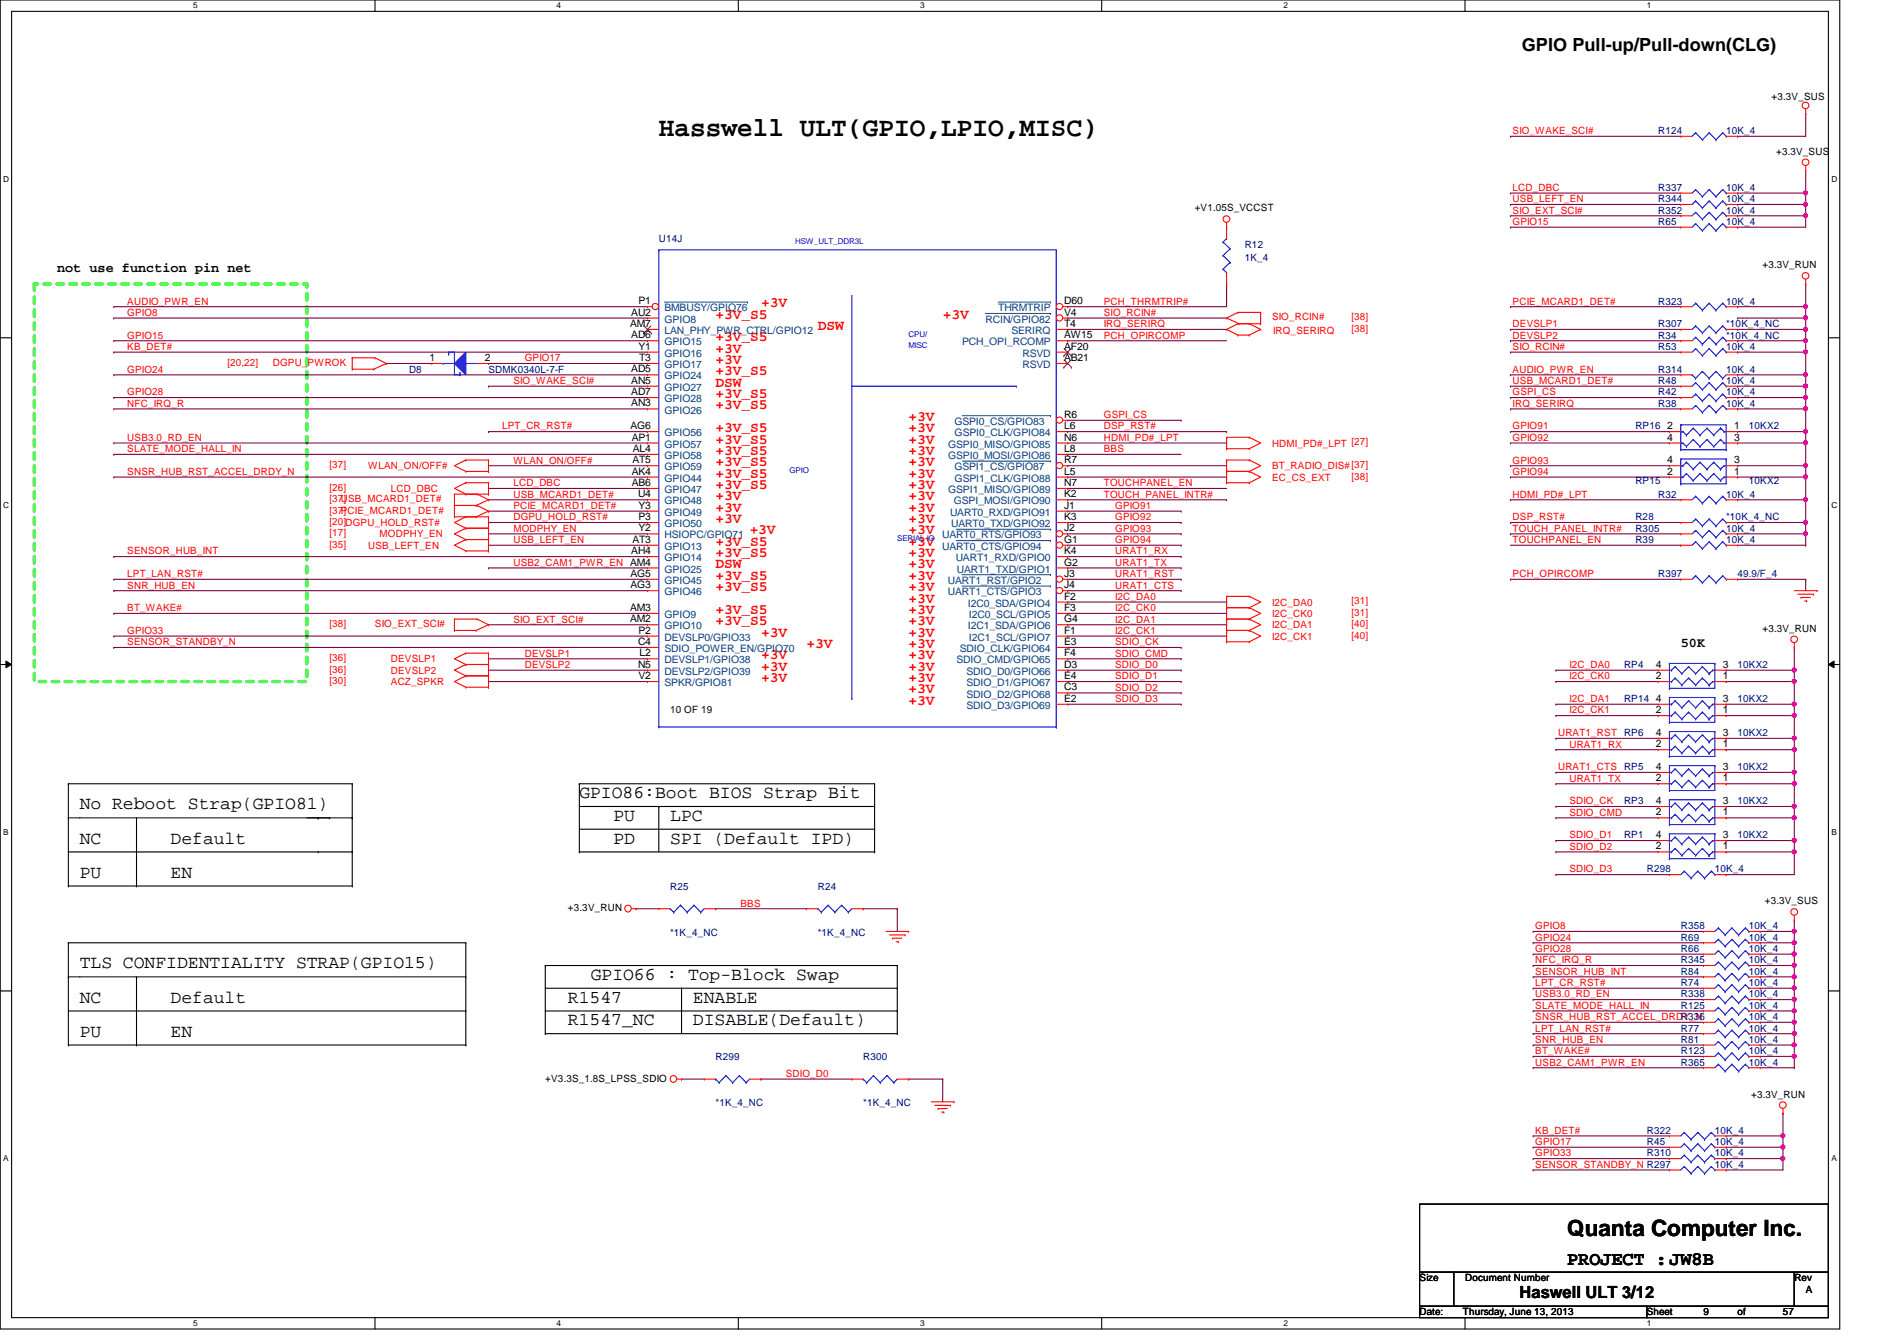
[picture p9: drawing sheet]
<svg xmlns="http://www.w3.org/2000/svg" width="297mm" height="210mm" viewBox="0 0 297 210" stroke-linecap="round" stroke-linejoin="round" font-family="sans-serif">
<defs><g id="words">
<text font-size="4.2" x="103.2" y="21.3">Hasswell ULT(GPIO,LPIO,MISC)</text>
<text font-size="3.5" x="245.4" y="193.5">Quanta Computer Inc.</text>
<text font-size="3" x="245.4" y="198.1">PROJECT :JW8B</text>
<g font-size="2.8">
<text x="238.3" y="8">GPIO Pull-up/Pull-down(CLG)</text>
<text x="90.7" y="124.9">GPIO86:Boot BIOS Strap Bit</text>
<text x="12.5" y="126.7">No Reboot Strap(GPIO81)</text>
<text x="96.1" y="128.5">PU</text>
<text x="104.9" y="128.5">LPC</text>
<text x="12.5" y="132">NC</text>
<text x="12.5" y="137.4">PU</text>
<text x="26.7" y="132">Default</text>
<text x="26.7" y="137.4">EN</text>
<text x="96.1" y="132">PD</text>
<text x="104.9" y="132">SPI (Default IPD)</text>
<text x="12.5" y="151.6">TLS CONFIDENTIALITY STRAP(GPIO15)</text>
<text x="92.5" y="153.4">GPIO66 : Top-Block Swap</text>
<text x="12.5" y="156.9">NC</text>
<text x="26.7" y="156.9">Default</text>
<text x="88.9" y="160.5">R1547_NC</text>
<text x="88.9" y="156.9">R1547</text>
<text x="108.5" y="156.9">ENABLE</text>
<text x="108.5" y="160.5">DISABLE(Default)</text>
<text x="12.5" y="162.3">PU</text>
<text x="26.7" y="162.3">EN</text>
</g>
<text font-size="2.6" x="238" y="203.2">Haswell ULT 3/12</text>
<g font-size="2.3" fill="#f00">
<text x="112.1" y="53.4">+3V_S5</text>
<text x="112.1" y="49.9">+3V_S5</text>
<text x="119.2" y="48.1">+3V</text>
<text x="128.1" y="51.6">DSW</text>
<text x="147.6" y="49.9">+3V</text>
<text x="112.1" y="55.2">+3V</text>
<text x="112.1" y="57">+3V</text>
<text x="112.1" y="58.8">+3V_S5</text>
<text x="112.1" y="60.5">DSW</text>
<text x="112.1" y="62.3">+3V_S5</text>
<text x="112.1" y="64.1">+3V_S5</text>
<text x="142.3" y="65.9">+3V</text>
<text x="112.1" y="67.6">+3V_S5</text>
<text x="112.1" y="69.4">+3V_S5</text>
<text x="112.1" y="71.2">+3V_S5</text>
<text x="142.3" y="67.6">+3V</text>
<text x="142.3" y="69.4">+3V</text>
<text x="142.3" y="71.2">+3V</text>
<text x="112.1" y="73">+3V_S5</text>
<text x="112.1" y="74.8">+3V_S5</text>
<text x="112.1" y="76.5">+3V_S5</text>
<text x="142.3" y="73">+3V</text>
<text x="142.3" y="74.8">+3V</text>
<text x="142.3" y="76.5">+3V</text>
<text x="112.1" y="78.3">+3V</text>
<text x="112.1" y="80.1">+3V</text>
<text x="112.1" y="81.9">+3V</text>
<text x="117.4" y="83.7">+3V</text>
<text x="142.3" y="78.3">+3V</text>
<text x="142.3" y="80.1">+3V</text>
<text x="142.3" y="81.9">+3V</text>
<text x="142.3" y="83.7">+3V</text>
<text x="112.1" y="85.4">+3V_S5</text>
<text x="112.1" y="87.2">+3V_S5</text>
<text x="112.1" y="89">DSW</text>
<text x="142.3" y="85.4">+3V</text>
<text x="142.3" y="87.2">+3V</text>
<text x="142.3" y="89">+3V</text>
<text x="112.1" y="90.8">+3V_S5</text>
<text x="112.1" y="92.5">+3V_S5</text>
<text x="142.3" y="90.8">+3V</text>
<text x="142.3" y="92.5">+3V</text>
<text x="142.3" y="94.3">+3V</text>
<text x="112.1" y="96.1">+3V_S5</text>
<text x="112.1" y="97.9">+3V_S5</text>
<text x="119.2" y="99.7">+3V</text>
<text x="126.3" y="101.4">+3V</text>
<text x="142.3" y="96.1">+3V</text>
<text x="142.3" y="97.9">+3V</text>
<text x="142.3" y="99.7">+3V</text>
<text x="142.3" y="101.4">+3V</text>
<text x="119.2" y="103.2">+3V</text>
<text x="119.2" y="105">+3V</text>
<text x="119.2" y="106.8">+3V</text>
<text x="142.3" y="103.2">+3V</text>
<text x="142.3" y="105">+3V</text>
<text x="142.3" y="106.8">+3V</text>
<text x="142.3" y="108.5">+3V</text>
<text x="142.3" y="110.3">+3V</text>
</g>
<g font-size="2.1">
<text x="8.9" y="42.6">not use function pin net</text>
<text x="263.2" y="101.3">50K</text>
</g>
<g font-size="1.6">
<text x="277.4" y="15.7">+3.3V_SUS</text>
<text x="278.1" y="24.2">+3.3V_SUS</text>
<text x="187.1" y="33.1">+V1.05S_VCCST</text>
<text x="276" y="42">+3.3V_RUN</text>
<text x="100" y="47.6">P1</text>
<text x="166.6" y="47.6">D60</text>
<text x="98.7" y="51.2">AM7</text>
<text x="98.8" y="49.4">AU2</text>
<text x="98.8" y="53">AD6</text>
<text x="166.6" y="51.2">T4</text>
<text x="166.6" y="49.4">V4</text>
<text x="166.6" y="53">AW15</text>
<text x="67.3" y="56.5">1</text>
<text x="75.9" y="56.5">2</text>
<text x="98.8" y="58.3">AD5</text>
<text x="100" y="54.7">Y1</text>
<text x="100.1" y="56.5">T3</text>
<text x="166.6" y="56.5">AB21</text>
<text x="166.6" y="54.7">AF20</text>
<text x="98.8" y="61.8">AD7</text>
<text x="98.8" y="60.1">AN5</text>
<text x="98.8" y="63.6">AN3</text>
<text x="166.6" y="65.4">R6</text>
<text x="98.7" y="67.2">AG6</text>
<text x="98.9" y="69">AP1</text>
<text x="99.1" y="70.7">AL4</text>
<text x="166.6" y="69">N6</text>
<text x="166.6" y="67.2">L6</text>
<text x="166.6" y="70.7">L8</text>
<text x="261.1" y="67.2">2</text>
<text x="261.1" y="69">4</text>
<text x="271.5" y="67.2">1</text>
<text x="271.5" y="69">3</text>
<text x="98.9" y="74.3">AK4</text>
<text x="98.9" y="76.1">AB6</text>
<text x="99" y="72.5">AT5</text>
<text x="99.9" y="77.9">U4</text>
<text x="166.6" y="72.5">R7</text>
<text x="166.6" y="74.3">L5</text>
<text x="166.6" y="77.9">K2</text>
<text x="166.6" y="76.1">N7</text>
<text x="261.1" y="74.3">2</text>
<text x="261.1" y="72.5">4</text>
<text x="271.5" y="74.3">1</text>
<text x="271.5" y="72.5">3</text>
<text x="100" y="79.6">Y3</text>
<text x="100" y="81.4">P3</text>
<text x="100" y="83.2">Y2</text>
<text x="166.6" y="79.6">J1</text>
<text x="166.6" y="83.2">J2</text>
<text x="166.6" y="81.4">K3</text>
<text x="98.8" y="86.7">AH4</text>
<text x="99" y="85">AT3</text>
<text x="166.6" y="85">G1</text>
<text x="166.6" y="88.5">G2</text>
<text x="166.6" y="86.7">K4</text>
<text x="98.7" y="95.6">AM3</text>
<text x="98.7" y="92.1">AG3</text>
<text x="98.7" y="90.3">AG5</text>
<text x="166.6" y="95.6">F3</text>
<text x="166.6" y="90.3">J3</text>
<text x="166.6" y="93.9">F2</text>
<text x="166.6" y="92.1">J4</text>
<text x="98.7" y="97.4">AM2</text>
<text x="99.9" y="101">C4</text>
<text x="100" y="99.2">P2</text>
<text x="166.6" y="97.4">G4</text>
<text x="166.6" y="99.2">F1</text>
<text x="166.6" y="101">E3</text>
<text x="276" y="98.9">+3.3V_RUN</text>
<text x="99.9" y="104.5">N5</text>
<text x="100" y="106.3">V2</text>
<text x="100.2" y="102.7">L2</text>
<text x="166.6" y="102.7">F4</text>
<text x="166.6" y="104.5">D3</text>
<text x="166.6" y="106.3">E4</text>
<text x="259.3" y="106.3">2</text>
<text x="259.3" y="104.5">4</text>
<text x="269.7" y="106.3">1</text>
<text x="269.7" y="104.5">3</text>
<text x="104.9" y="111.7">10 OF 19</text>
<text x="166.6" y="109.9">E2</text>
<text x="166.6" y="108.1">C3</text>
<text x="259.3" y="111.6">2</text>
<text x="259.3" y="109.9">4</text>
<text x="269.7" y="111.6">1</text>
<text x="269.7" y="109.9">3</text>
<text x="259.3" y="117">2</text>
<text x="259.3" y="115.2">4</text>
<text x="269.7" y="117">1</text>
<text x="269.7" y="115.2">3</text>
<text x="259.3" y="122.3">2</text>
<text x="259.3" y="120.5">4</text>
<text x="259.3" y="125.9">4</text>
<text x="269.7" y="122.3">1</text>
<text x="269.7" y="120.5">3</text>
<text x="269.7" y="125.9">3</text>
<text x="259.3" y="127.6">2</text>
<text x="259.3" y="131.2">4</text>
<text x="269.7" y="127.6">1</text>
<text x="269.7" y="131.2">3</text>
<text x="259.3" y="133">2</text>
<text x="269.7" y="133">1</text>
<text x="88.9" y="142.6">+3.3V_RUN</text>
<text x="276.3" y="141.6">+3.3V_SUS</text>
<text x="85.4" y="169.3">+V3.3S_1.8S_LPSS_SDIO</text>
<text x="274.2" y="171.8">+3.3V_RUN</text>
<text x="222.3" y="200.6">Size</text>
<text x="229.4" y="200.6">Document Number</text>
<text x="281" y="200.6">Rev</text>
<text x="282.7" y="202.4">A</text>
<text x="222.3" y="205.9">Date:</text>
<text x="229.1" y="205.9">Thursday, June 13, 2013</text>
<text x="257.8" y="205.9">Sheet</text>
<text x="266.7" y="205.9">9</text>
<text x="272.1" y="205.9">of</text>
<text x="279.2" y="205.9">57</text>
</g>
<g font-size="1.6" fill="#f00">
<text x="236.9" y="21">SIO_WAKE_SCI#</text>
<text x="236.9" y="29.9">LCD_DBC</text>
<text x="236.9" y="33.4">SIO_EXT_SCI#</text>
<text x="236.9" y="31.7">USB_LEFT_EN</text>
<text x="236.9" y="35.2">GPIO15</text>
<text x="19.9" y="47.7">AUDIO_PWR_EN</text>
<text x="172.8" y="47.7">PCH_THRMTRIP#</text>
<text x="236.9" y="47.7">PCIE_MCARD1_DET#</text>
<text x="19.9" y="53">GPIO15</text>
<text x="19.9" y="49.4">GPIO8</text>
<text x="172.8" y="49.4">SIO_RCIN#</text>
<text x="172.8" y="51.2">IRQ_SERIRQ</text>
<text x="172.8" y="53">PCH_OPIRCOMP</text>
<text x="199.2" y="50.2">SIO_RCIN#</text>
<text x="199.3" y="52.3">IRQ_SERIRQ</text>
<text x="211.6" y="51.9">[38]</text>
<text x="211.6" y="50.2">[38]</text>
<text x="236.9" y="53">DEVSLP2</text>
<text x="236.9" y="51.2">DEVSLP1</text>
<text x="19.9" y="54.8">KB_DET#</text>
<text x="19.9" y="58.3">GPIO24</text>
<text x="35.6" y="57.3">[20,22]</text>
<text x="42.7" y="57.3">DGPU_PWROK</text>
<text x="82.2" y="56.6">GPIO17</text>
<text x="236.9" y="54.8">SIO_RCIN#</text>
<text x="236.9" y="58.3">AUDIO_PWR_EN</text>
<text x="19.9" y="63.7">NFC_IRQ_R</text>
<text x="19.9" y="61.9">GPIO28</text>
<text x="80.4" y="60.1">SIO_WAKE_SCI#</text>
<text x="172.8" y="65.4">GSPI_CS</text>
<text x="236.9" y="60.1">USB_MCARD1_DET#</text>
<text x="236.9" y="63.7">IRQ_SERIRQ</text>
<text x="236.9" y="61.9">GSPI_CS</text>
<text x="19.9" y="69">USB3.0_RD_EN</text>
<text x="19.9" y="70.8">SLATE_MODE_HALL_IN</text>
<text x="78.6" y="67.2">LPT_CR_RST#</text>
<text x="172.8" y="69">HDMI_PD#_LPT</text>
<text x="172.8" y="70.8">BBS</text>
<text x="172.8" y="67.2">DSP_RST#</text>
<text x="199.2" y="69.9">HDMI_PD#_LPT [27]</text>
<text x="236.9" y="67.2">GPIO91</text>
<text x="236.9" y="69">GPIO92</text>
<text x="19.9" y="74.3">SNSR_HUB_RST_ACCEL_DRDY_N</text>
<text x="51.6" y="76.8">[26]</text>
<text x="51.6" y="73.3">[37]</text>
<text x="57.7" y="73.4">WLAN_ON/OFF#</text>
<text x="61.2" y="77">LCD_DBC</text>
<text x="80.4" y="77.9">USB_MCARD1_DET#</text>
<text x="80.4" y="72.6">WLAN_ON/OFF#</text>
<text x="80.4" y="76.1">LCD_DBC</text>
<text x="172.8" y="76.1">TOUCHPANEL_EN</text>
<text x="172.8" y="77.9">TOUCH_PANEL_INTR#</text>
<text x="199.2" y="73.4">BT_RADIO_DIS#[37]</text>
<text x="199.2" y="75.2">EC_CS_EXT</text>
<text x="211.6" y="75.1">[38]</text>
<text x="236.9" y="77.9">HDMI_PD#_LPT</text>
<text x="236.9" y="72.6">GPIO93</text>
<text x="236.9" y="74.3">GPIO94</text>
<text x="51.6" y="83.9">[17]</text>
<text x="51.6" y="82.2">[20]DGPU_HOLD_RST#</text>
<text x="51.6" y="78.6">[37]</text>
<text x="51.6" y="80.4">[37]</text>
<text x="53.4" y="78.6">USB_MCARD1_DET#</text>
<text x="53.4" y="80.4">PCIE_MCARD1_DET#</text>
<text x="80.4" y="83.2">MODPHY_EN</text>
<text x="80.4" y="81.4">DGPU_HOLD_RST#</text>
<text x="80.4" y="79.7">PCIE_MCARD1_DET#</text>
<text x="174.6" y="79.7">GPIO91</text>
<text x="174.6" y="83.2">GPIO93</text>
<text x="174.6" y="81.4">GPIO92</text>
<text x="236.9" y="81.4">DSP_RST#</text>
<text x="236.9" y="83.2">TOUCH_PANEL_INTR#</text>
<text x="19.9" y="86.8">SENSOR_HUB_INT</text>
<text x="51.6" y="85.7">[35]</text>
<text x="57.7" y="85.9">USB_LEFT_EN</text>
<text x="59.4" y="84.1">MODPHY_EN</text>
<text x="80.4" y="85">USB_LEFT_EN</text>
<text x="80.4" y="88.6">USB2_CAM1_PWR_EN AM4</text>
<text x="174.6" y="85">GPIO94</text>
<text x="174.6" y="86.8">URAT1_RX</text>
<text x="174.6" y="88.6">URAT1_TX</text>
<text x="236.9" y="85">TOUCHPANEL_EN</text>
<text x="19.9" y="90.3">LPT_LAN_RST#</text>
<text x="19.9" y="92.1">SNR_HUB_EN</text>
<text x="19.9" y="95.7">BT_WAKE#</text>
<text x="174.6" y="93.9">I2C_DA0</text>
<text x="174.6" y="95.7">I2C_CK0</text>
<text x="174.6" y="90.3">URAT1_RST</text>
<text x="174.6" y="92.1">URAT1_CTS</text>
<text x="199.2" y="94.8">I2C_DA0</text>
<text x="211.6" y="94.6">[31]</text>
<text x="236.9" y="90.3">PCH_OPIRCOMP</text>
<text x="19.9" y="99.2">GPIO33</text>
<text x="19.9" y="101">SENSOR_STANDBY_N</text>
<text x="51.6" y="98.2">[38]</text>
<text x="58.7" y="98.2">SIO_EXT_SCI#</text>
<text x="80.4" y="97.5">SIO_EXT_SCI#</text>
<text x="174.6" y="101">SDIO_CK</text>
<text x="174.6" y="97.5">I2C_DA1</text>
<text x="174.6" y="99.2">I2C_CK1</text>
<text x="199.2" y="96.6">I2C_CK0</text>
<text x="199.2" y="100.1">I2C_CK1</text>
<text x="199.2" y="98.3">I2C_DA1</text>
<text x="211.6" y="96.4">[31]</text>
<text x="211.6" y="99.9">[40]</text>
<text x="211.6" y="98.2">[40]</text>
<text x="51.6" y="107.1">[30]</text>
<text x="51.6" y="105.3">[36]</text>
<text x="51.6" y="103.5">[36]</text>
<text x="61.2" y="107.2">ACZ_SPKR</text>
<text x="61.2" y="105.5">DEVSLP2</text>
<text x="61.2" y="103.7">DEVSLP1</text>
<text x="82.2" y="104.6">DEVSLP2</text>
<text x="82.2" y="102.8">DEVSLP1</text>
<text x="174.6" y="104.6">SDIO_D0</text>
<text x="174.6" y="106.3">SDIO_D1</text>
<text x="174.6" y="102.8">SDIO_CMD</text>
<text x="245.7" y="104.6">I2C_DA0</text>
<text x="245.7" y="106.3">I2C_CK0</text>
<text x="174.6" y="108.1">SDIO_D2</text>
<text x="174.6" y="109.9">SDIO_D3</text>
<text x="245.7" y="109.9">I2C_DA1</text>
<text x="245.7" y="111.7">I2C_CK1</text>
<text x="244" y="115.2">URAT1_RST RP6</text>
<text x="245.7" y="117">URAT1_RX</text>
<text x="244" y="120.6">URAT1_CTS RP5</text>
<text x="245.7" y="125.9">SDIO_CK</text>
<text x="245.7" y="122.3">URAT1_TX</text>
<text x="245.7" y="131.2">SDIO_D1</text>
<text x="245.7" y="127.7">SDIO_CMD</text>
<text x="245.7" y="133">SDIO_D2</text>
<text x="245.7" y="136.6">SDIO_D3</text>
<text x="115.9" y="141.9">BBS</text>
<text x="240.4" y="145.5">GPIO8</text>
<text x="240.4" y="147.2">GPIO24</text>
<text x="240.4" y="149">GPIO28</text>
<text x="240.4" y="150.8">NFC_IRQ_R</text>
<text x="240.4" y="154.3">LPT_CR_RST#</text>
<text x="240.4" y="152.6">SENSOR_HUB_INT</text>
<text x="240.4" y="156.1">USB3.0_RD_EN</text>
<text x="240.4" y="157.9">SLATE_MODE_HALL_IN</text>
<text x="240.4" y="159.7">SNSR_HUB_RST_ACCEL_DRDY_N</text>
<text x="240.4" y="161.5">LPT_LAN_RST#</text>
<text x="240.4" y="163.2">SNR_HUB_EN</text>
<text x="240.4" y="165">BT_WAKE#</text>
<text x="240.4" y="166.8">USB2_CAM1_PWR_EN</text>
<text x="123.1" y="168.6">SDIO_D0</text>
<text x="240.4" y="177.5">KB_DET#</text>
<text x="240.4" y="179.2">GPIO17</text>
<text x="240.4" y="181">GPIO33</text>
<text x="240.4" y="182.8">SENSOR_STANDBY_N R297</text>
</g>
<g font-size="1.6" fill="#000080">
<text x="259.6" y="21">R124</text>
<text x="270.3" y="21">10K_4</text>
<text x="259.6" y="29.9">R337</text>
<text x="270.3" y="29.9">10K_4</text>
<text x="259.6" y="35.2">R65</text>
<text x="259.6" y="33.4">R352</text>
<text x="259.6" y="31.7">R344</text>
<text x="270.3" y="33.4">10K_4</text>
<text x="270.3" y="31.7">10K_4</text>
<text x="270.3" y="35.2">10K_4</text>
<text x="103.2" y="37.9">U14J</text>
<text x="194.9" y="38.8">R12</text>
<text x="194.9" y="40.9">1K_4</text>
<text x="259.6" y="47.7">R323</text>
<text x="270.3" y="47.7">10K_4</text>
<text x="259.6" y="53">R34</text>
<text x="259.6" y="51.2">R307</text>
<text x="270.3" y="51.2">*10K_4_NC</text>
<text x="270.3" y="53">*10K_4_NC</text>
<text x="64" y="58.3">D8</text>
<text x="76.5" y="58.3">SDMK0340L-7-F</text>
<text x="259.6" y="54.8">R53</text>
<text x="259.6" y="58.3">R314</text>
<text x="270.3" y="58.3">10K_4</text>
<text x="270.3" y="54.8">10K_4</text>
<text x="259.6" y="61.9">R42</text>
<text x="259.6" y="63.7">R38</text>
<text x="259.6" y="60.1">R48</text>
<text x="270.3" y="61.9">10K_4</text>
<text x="270.3" y="63.7">10K_4</text>
<text x="270.3" y="60.1">10K_4</text>
<text x="256.1" y="67.2">RP16</text>
<text x="273.9" y="67.2">10KX2</text>
<text x="256.1" y="75.8">RP15</text>
<text x="259.6" y="77.9">R32</text>
<text x="270.3" y="77.9">10K_4</text>
<text x="273.9" y="75.8">10KX2</text>
<text x="256.1" y="81.4">R28</text>
<text x="256.1" y="83.2">R305</text>
<text x="270.3" y="81.4">*10K_4_NC</text>
<text x="270.3" y="83.2">10K_4</text>
<text x="256.1" y="85">R39</text>
<text x="270.3" y="85">10K_4</text>
<text x="259.6" y="90.3">R397</text>
<text x="272.1" y="90.3">49.9/F_4</text>
<text x="254.3" y="104.6">RP4</text>
<text x="272.1" y="104.6">10KX2</text>
<text x="254.3" y="109.9">RP14</text>
<text x="272.1" y="109.9">10KX2</text>
<text x="272.1" y="115.2">10KX2</text>
<text x="254.3" y="125.9">RP3</text>
<text x="272.1" y="120.6">10KX2</text>
<text x="272.1" y="125.9">10KX2</text>
<text x="254.3" y="131.2">RP1</text>
<text x="272.1" y="131.2">10KX2</text>
<text x="257.8" y="136.6">R298</text>
<text x="268.5" y="136.6">10K_4</text>
<text x="104.9" y="139.2">R25</text>
<text x="128.1" y="139.2">R24</text>
<text x="104.9" y="146.5">*1K_4_NC</text>
<text x="128.1" y="146.5">*1K_4_NC</text>
<text x="263.2" y="145.5">R358</text>
<text x="263.2" y="147.2">R69</text>
<text x="263.2" y="149">R66</text>
<text x="273.9" y="145.5">10K_4</text>
<text x="273.9" y="147.2">10K_4</text>
<text x="273.9" y="149">10K_4</text>
<text x="263.2" y="154.3">R74</text>
<text x="263.2" y="150.8">R345</text>
<text x="263.2" y="152.6">R84</text>
<text x="273.9" y="150.8">10K_4</text>
<text x="273.9" y="154.3">10K_4</text>
<text x="273.9" y="152.6">10K_4</text>
<text x="263.2" y="161.5">R77</text>
<text x="263.2" y="156.1">R338</text>
<text x="263.2" y="157.9">R125</text>
<text x="263.2" y="159.7">R336</text>
<text x="273.9" y="156.1">10K_4</text>
<text x="273.9" y="157.9">10K_4</text>
<text x="273.9" y="159.7">10K_4</text>
<text x="273.9" y="161.5">10K_4</text>
<text x="112.1" y="165.9">R299</text>
<text x="135.2" y="165.9">R300</text>
<text x="263.2" y="163.2">R81</text>
<text x="263.2" y="165">R123</text>
<text x="263.2" y="166.8">R365</text>
<text x="273.9" y="165">10K_4</text>
<text x="273.9" y="166.8">10K_4</text>
<text x="273.9" y="163.2">10K_4</text>
<text x="112.1" y="173.2">*1K_4_NC</text>
<text x="135.2" y="173.2">*1K_4_NC</text>
<text x="257.8" y="177.5">R322</text>
<text x="257.8" y="179.2">R45</text>
<text x="268.5" y="177.5">10K_4</text>
<text x="268.5" y="179.2">10K_4</text>
<text x="257.8" y="181">R310</text>
<text x="268.5" y="181">10K_4</text>
<text x="268.5" y="182.8">10K_4</text>
</g>
<g font-size="1.6" fill="#004080">
<text x="104.1" y="52.3">LAN_PHY_PWR_CTRL/GPIO12</text>
<text x="104.1" y="48.7">BMBUSY/GPIO76</text>
<text x="104.1" y="50.5">GPIO8</text>
<text x="154.3" y="50.5">RCIN/GPIO82</text>
<text x="156.3" y="48.7">THRMTRIP</text>
<text x="158.4" y="52.3">SERIRQ</text>
<text x="104.1" y="54.1">GPIO15</text>
<text x="104.1" y="57.6">GPIO17</text>
<text x="104.1" y="55.8">GPIO16</text>
<text x="104.1" y="59.4">GPIO24</text>
<text x="150.7" y="54.1">PCH_OPI_RCOMP</text>
<text x="160.1" y="57.6">RSVD</text>
<text x="160.1" y="55.8">RSVD</text>
<text x="104.1" y="62.9">GPIO28</text>
<text x="104.1" y="61.2">GPIO27</text>
<text x="104.1" y="64.7">GPIO26</text>
<text x="104.1" y="71.8">GPIO58</text>
<text x="104.1" y="70.1">GPIO57</text>
<text x="104.1" y="68.3">GPIO56</text>
<text x="148.5" y="70.1">GSPI0_MISO/GPIO85</text>
<text x="148.5" y="71.8">GSPI0_MOSI/GPIO86</text>
<text x="149.4" y="66.5">GSPI0_CS/GPIO83</text>
<text x="149.5" y="68.3">GSPI0_CLK/GPIO84</text>
<text x="104.1" y="75.4">GPIO44</text>
<text x="104.1" y="73.6">GPIO59</text>
<text x="104.1" y="77.2">GPIO47</text>
<text x="148.5" y="77.2">GSPI1_MISO/GPIO89</text>
<text x="149.4" y="73.6">GSPI1_CS/GPIO87</text>
<text x="149.5" y="75.4">GSPI1_CLK/GPIO88</text>
<text x="104.1" y="79">GPIO48</text>
<text x="104.1" y="80.7">GPIO49</text>
<text x="104.1" y="82.5">GPIO50</text>
<text x="148.8" y="80.7">UART0_RXD/GPIO91</text>
<text x="148.9" y="82.5">UART0_TXD/GPIO92</text>
<text x="149.3" y="79">GSPI_MOSI/GPIO90</text>
<text x="104.1" y="84.3">HSIOPC/GPIO71</text>
<text x="104.1" y="86.1">GPIO13</text>
<text x="104.1" y="89.6">GPIO25</text>
<text x="104.1" y="87.8">GPIO14</text>
<text x="147.5" y="84.3">UART0_RTS/GPIO93</text>
<text x="147.5" y="86.1">UART0_CTS/GPIO94</text>
<text x="149.6" y="87.8">UART1_RXD/GPIO0</text>
<text x="149.8" y="89.6">UART1_TXD/GPIO1</text>
<text x="104.1" y="93.2">GPIO46</text>
<text x="104.1" y="91.4">GPIO45</text>
<text x="148.4" y="91.4">UART1_RST/GPIO2</text>
<text x="148.4" y="93.2">UART1_CTS/GPIO3</text>
<text x="151.6" y="95">I2C0_SDA/GPIO4</text>
<text x="104.1" y="98.5">GPIO10</text>
<text x="104.1" y="96.7">GPIO9</text>
<text x="104.1" y="100.3">DEVSLP0/GPIO33</text>
<text x="151.6" y="98.5">I2C1_SDA/GPIO6</text>
<text x="151.7" y="96.7">I2C0_SCL/GPIO5</text>
<text x="151.7" y="100.3">I2C1_SCL/GPIO7</text>
<text x="104.1" y="102.1">SDIO_POWER_EN/GPIO70</text>
<text x="104.1" y="103.8">DEVSLP1/GPIO38</text>
<text x="104.1" y="107.4">SPKR/GPIO81</text>
<text x="104.1" y="105.6">DEVSLP2/GPIO39</text>
<text x="149.8" y="103.8">SDIO_CMD/GPIO65</text>
<text x="150.3" y="102.1">SDIO_CLK/GPIO64</text>
<text x="151.3" y="105.6">SDIO_D0/GPIO66</text>
<text x="151.3" y="107.4">SDIO_D1/GPIO67</text>
<text x="151.3" y="111">SDIO_D3/GPIO69</text>
<text x="151.3" y="109.2">SDIO_D2/GPIO68</text>
</g>
<g font-size="1.3">
<text x="30.3" y="1.3">5</text>
<text x="87.2" y="1.3">4</text>
<text x="144.1" y="1.3">3</text>
<text x="201" y="1.3">2</text>
<text x="257.8" y="1.3">1</text>
<text x=".5" y="28.4">D</text>
<text x="286.8" y="28.4">D</text>
<text x=".5" y="79.5">C</text>
<text x="286.8" y="79.5">C</text>
<text x=".5" y="130.7">B</text>
<text x="286.8" y="130.7">B</text>
<text x=".5" y="181.8">A</text>
<text x="286.8" y="181.8">A</text>
<text x="30.3" y="207.6">5</text>
<text x="87.2" y="207.6">4</text>
<text x="144.1" y="207.6">3</text>
<text x="201" y="207.6">2</text>
<text x="257.8" y="207.6">1</text>
</g>
<g font-size="1.3" fill="#00f">
<text x="124.5" y="38.1">HSW_ULT_DDR3L</text>
<text x="142.3" y="52.7">CPU/</text>
<text x="142.3" y="54.5">MISC</text>
<text x="123.6" y="74">GPIO</text>
<text x="140.5" y="84.7">SERIAL IO</text>
</g>
</g></defs>
<path d="M0 0h288.1v208h-288.1zM1.8 1.8h284.5v204.4h-284.5z" fill="none" stroke="#000" stroke-width=".17"/>
<g fill="#fff">
<path d="M30.3 .2h.6v1.4h-.6z"/>
<path d="M30.3 206.4h.6v1.4h-.6z"/>
</g>
<path d="M58.7 0v1.8M58.7 206.2v1.8" fill="none" stroke="#000" stroke-width=".17"/>
<g fill="#fff">
<path d="M87.2 .2h.6v1.4h-.6z"/>
<path d="M87.2 206.4h.6v1.4h-.6z"/>
</g>
<path d="M115.6 0v1.8M115.6 206.2v1.8" fill="none" stroke="#000" stroke-width=".17"/>
<g fill="#fff">
<path d="M144.1 .2h.6v1.4h-.6z"/>
<path d="M144.1 206.4h.6v1.4h-.6z"/>
</g>
<path d="M172.5 0v1.8M172.5 206.2v1.8" fill="none" stroke="#000" stroke-width=".17"/>
<g fill="#fff">
<path d="M201 .2h.6v1.4h-.6z"/>
<path d="M201 206.4h.6v1.4h-.6z"/>
</g>
<path d="M229.4 0v1.8M229.4 206.2v1.8" fill="none" stroke="#000" stroke-width=".17"/>
<g fill="#fff">
<path d="M257.8 .2h.7v1.4h-.7z"/>
<path d="M257.8 206.4h.7v1.4h-.7z"/>
<path d="M.5 27.3h.9v1.4h-.9z"/>
<path d="M286.8 27.3h.9v1.4h-.9z"/>
<path d="M.5 78.4h.9v1.4h-.9z"/>
<path d="M286.8 78.4h.9v1.4h-.9z"/>
</g>
<path d="M0 52.9h1.8M286.3 52.9h1.8" fill="none" stroke="#000" stroke-width=".17"/>
<g fill="#fff">
<path d="M.5 129.5h.8v1.4h-.8z"/>
<path d="M286.8 129.5h.8v1.4h-.8z"/>
</g>
<path d="M0 104h1.8M286.3 104h1.8" fill="none" stroke="#000" stroke-width=".17"/>
<path d="M.9 103.5l.9 .5-.9 .5zM286.3 104l.9-.5v1z" fill="#000"/>
<path d="M.9 103.5l.9 .5-.9 .5zM286.3 104l.9-.5v1z" fill="none" stroke="#000" stroke-width=".16"/>
<g fill="#fff">
<path d="M.5 180.6h.8v1.4h-.8z"/>
<path d="M286.8 180.6h.8v1.4h-.8z"/>
</g>
<g fill="none" stroke="#000" stroke-width=".17">
<path d="M10.7 122.7h.1M10.7 128h.1M10.7 138.7h.1M10.7 128h44.5M10.7 122.7v16M10.7 133.3h44.5M10.7 122.7h44.5M10.7 138.7h44.5M21.4 138.7h.1M21.4 128v10.7M49.8 128h.1M49.8 133.3h.1"/>
<path d="M51.6 128h.1M55.2 122.7h.1M55.2 128h.1M55.2 133.3h.1M55.2 138.7h.1M55.2 122.7v16M90.7 133.3h.1M90.7 122.7h.1M90.7 133.3h46.2M90.7 122.7v10.6M90.7 122.7h46.2M90.7 126.2h46.2"/>
<path d="M90.7 129.8h46.2M103.2 126.2h.1M103.2 126.2v7.1M136.9 133.3h.1M136.9 122.7h.1M136.9 126.2h.1M136.9 129.8h.1M136.9 122.7v10.6M0 155.1h1.8M10.7 147.6h.1M10.7 152.9h.1M10.7 147.6v16"/>
<path d="M10.7 152.9h62.2M10.7 158.2h62.2M10.7 147.6h62.2M21.4 152.9v10.7M72.9 152.9h.1M72.9 158.2h.1M72.9 147.6h.1M72.9 147.6v16M85.4 151.1h.1M85.4 158.2h55.1M85.4 151.1h55.1M85.4 154.7h55.1"/>
<path d="M85.4 151.1v10.7M106.7 154.7h.1M106.7 154.7v7.1M140.5 151.1h.1M140.5 154.7h.1M140.5 158.2h.1M140.5 151.1v10.7M286.3 155.1h1.8M10.7 163.6h.1M10.7 163.6h62.2M21.4 163.6h.1M72.9 163.6h.1"/>
<path d="M85.4 161.8h.1M85.4 161.8h55.1M140.5 161.8h.1"/>
</g>
<path d="M5.4 44.4h42.6v62.3h-42.6z" fill="none" stroke="#0f0" stroke-width=".51" stroke-dasharray="1 1"/>
<g fill="none" stroke="#800040" stroke-width=".17">
<path d="M17.8 55.1h.1M17.8 55.1h83.6M167.2 48h.1M167.2 49.8h.1M167.2 51.6h.1M167.2 53.3h.1M167.2 48h24.9M167.2 49.8h24.9M167.2 51.6h24.9M167.2 53.3h24.9M272.1 49.8h.1M272.1 49.8h10.6"/>
<path d="M76.5 106.7h.1M76.5 106.7h24.9"/>
</g>
<circle cx="282.7" cy="49.8" r=".32" fill="#f0f"/>
<circle cx="282.7" cy="49.8" r=".32" fill="none" stroke="#f0f" stroke-width=".17"/>
<path d="M282.7 33.8h.1M282.7 33.8v1.8" fill="none" stroke="#800040" stroke-width=".17"/>
<circle cx="282.7" cy="33.8" r=".32" fill="#f0f"/>
<circle cx="282.7" cy="33.8" r=".32" fill="none" stroke="#f0f" stroke-width=".17"/>
<path d="M236.5 53.3h.1M236.5 55.1h.1M236.5 53.3h26.7M236.5 55.1h26.7M272.1 53.3h.1M272.1 55.1h.1M272.1 53.3h10.6M272.1 55.1h10.6M282.7 49.8h.1M282.7 55.1h.1M282.7 49.8v1.8M282.7 55.1v3.6" fill="none" stroke="#800040" stroke-width=".17"/>
<circle cx="282.7" cy="58.6" r=".32" fill="#f0f"/>
<circle cx="282.7" cy="58.6" r=".32" fill="none" stroke="#f0f" stroke-width=".17"/>
<g fill="none" stroke="#800040" stroke-width=".17">
<path d="M236.5 33.8h.1M236.5 33.8h26.7M272.1 33.8h.1M272.1 32h.1M272.1 33.8h10.6M272.1 32h10.6M17.8 48h.1M17.8 53.3h.1M17.8 49.8h.1M17.8 48h83.6M17.8 53.3h83.6M17.8 49.8h83.6"/>
<path d="M76.5 56.9h.1M76.5 56.9h24.9M17.8 74.7h.1M17.8 74.7h83.6M76.5 78.2h.1M76.5 78.2h24.9M167.2 76.5h.1M167.2 76.5h24.9M76.5 83.6h.1M76.5 85.3h.1M76.5 83.6h24.9M76.5 85.3h24.9"/>
<path d="M99.6 142.2h.1M99.6 142.2h3.6M112.1 142.2h.1M112.1 142.2h14.2M135.2 142.2h.1M135.2 142.2h5.3M140.5 142.2h.1M140.5 142.2v3.6"/>
</g>
<circle cx="282.7" cy="32" r=".32" fill="#f0f"/>
<circle cx="282.7" cy="32" r=".32" fill="none" stroke="#f0f" stroke-width=".17"/>
<g fill="none" stroke="#800040" stroke-width=".17">
<path d="M236.5 32h.1M236.5 32h26.7M282.7 32h.1M282.7 32v1.8M282.7 53.3h.1M282.7 53.3v1.8M76.5 60.5h.1M76.5 60.5h24.9M17.8 90.7h.1M17.8 92.5h.1M17.8 90.7h83.6M17.8 92.5h83.6"/>
<path d="M76.5 88.9h.1M76.5 97.8h.1M76.5 88.9h24.9M76.5 97.8h24.9"/>
</g>
<circle cx="282.7" cy="55.1" r=".32" fill="#f0f"/>
<circle cx="282.7" cy="55.1" r=".32" fill="none" stroke="#f0f" stroke-width=".17"/>
<circle cx="282.7" cy="53.3" r=".32" fill="#f0f"/>
<circle cx="282.7" cy="53.3" r=".32" fill="none" stroke="#f0f" stroke-width=".17"/>
<g fill="none" stroke="#800040" stroke-width=".17">
<path d="M236.5 35.6h.1M236.5 35.6h26.7M272.1 35.6h.1M272.1 35.6h10.6M17.8 58.7h.1M17.8 58.7h83.6M192.1 44.4h.1M192.1 44.4v3.6M236.5 58.7h.1M236.5 58.7h26.7M272.1 58.7h.1M272.1 58.7h10.6"/>
<path d="M167.2 71.1h.1M167.2 69.3h24.9M167.2 71.1h17.8M192.1 69.3h.1M272.1 60.5h.1M272.1 60.5h10.6M76.5 81.8h.1M76.5 81.8h24.9"/>
</g>
<circle cx="282.7" cy="60.4" r=".32" fill="#f0f"/>
<circle cx="282.7" cy="60.4" r=".32" fill="none" stroke="#f0f" stroke-width=".17"/>
<path d="M282.7 58.7h.1M282.7 58.7v3.5h-10.6M272.1 62.2h.1M282.7 60.5h.1" fill="none" stroke="#800040" stroke-width=".17"/>
<circle cx="282.7" cy="62.2" r=".32" fill="#f0f"/>
<circle cx="282.7" cy="62.2" r=".32" fill="none" stroke="#f0f" stroke-width=".17"/>
<path d="M272.1 64h.1M272.1 64h10.6M282.7 62.2h.1M282.7 64h.1M282.7 62.2v5.4" fill="none" stroke="#800040" stroke-width=".17"/>
<circle cx="282.7" cy="67.5" r=".32" fill="#f0f"/>
<circle cx="282.7" cy="67.5" r=".32" fill="none" stroke="#f0f" stroke-width=".17"/>
<circle cx="282.7" cy="64" r=".32" fill="#f0f"/>
<circle cx="282.7" cy="64" r=".32" fill="none" stroke="#f0f" stroke-width=".17"/>
<g fill="none" stroke="#800040" stroke-width=".17">
<path d="M167.2 65.8h17.8M185 65.8h.1M236.5 60.5h.1M236.5 78.2h.1M236.5 60.5h26.7M236.5 78.2h26.7M272.1 78.2h.1M272.1 78.2h10.6M282.7 78.2h.1M282.7 78.2v3.6M106.7 168.9h.1M106.7 168.9h3.6"/>
<path d="M119.2 168.9h.1M119.2 168.9h14.2M142.3 168.9h.1M142.3 168.9h5.3M147.6 168.9h.1M147.6 168.9v3.6"/>
</g>
<circle cx="282.7" cy="81.8" r=".32" fill="#f0f"/>
<circle cx="282.7" cy="81.8" r=".32" fill="none" stroke="#f0f" stroke-width=".17"/>
<circle cx="282.7" cy="78.2" r=".32" fill="#f0f"/>
<circle cx="282.7" cy="78.2" r=".32" fill="none" stroke="#f0f" stroke-width=".17"/>
<path d="M282.7 17.8h.1M282.7 17.8v3.5h-10.6M236.5 21.3h.1M236.5 21.3h26.7M272.1 21.3h.1M282.7 30.2h.1M282.7 26.7v3.5M76.5 72.9h24.9M101.4 72.9h.1M167.2 72.9h.1M167.2 72.9h24.9" fill="none" stroke="#800040" stroke-width=".17"/>
<circle cx="282.7" cy="30.2" r=".32" fill="#f0f"/>
<circle cx="282.7" cy="30.2" r=".32" fill="none" stroke="#f0f" stroke-width=".17"/>
<g fill="none" stroke="#800040" stroke-width=".17">
<path d="M236.5 51.6h.1M236.5 51.6h26.7M272.1 51.6h.1M272.1 51.6h10.6M282.7 51.6h.1M282.7 51.6v1.7M17.8 99.6h.1M17.8 99.6h83.6M76.5 104.9h24.9M76.5 103.1h24.9M101.4 104.9h.1M101.4 103.1h.1"/>
<path d="M240.1 177.8h.1M240.1 177.8h21.3"/>
</g>
<circle cx="282.7" cy="51.5" r=".32" fill="#f0f"/>
<circle cx="282.7" cy="51.5" r=".32" fill="none" stroke="#f0f" stroke-width=".17"/>
<g fill="none" stroke="#800040" stroke-width=".17">
<path d="M236.5 30.2h.1M236.5 30.2h26.7M272.1 30.2h.1M272.1 30.2h10.6M282.7 30.2h.1M282.7 30.2v1.8M17.8 64h.1M17.8 69.3h.1M17.8 71.1h.1M17.8 62.2h.1M17.8 64h83.6M17.8 69.3h83.6"/>
<path d="M17.8 71.1h83.6M17.8 62.2h83.6M76.5 76.5h.1M76.5 67.6h.1M76.5 76.5h24.9M76.5 67.6h24.9M167.2 74.7h.1M167.2 74.7h24.9M236.5 64h.1M236.5 64h26.7M17.8 96h.1M17.8 87.1h.1"/>
<path d="M17.8 96h83.6M17.8 87.1h83.6M76.5 80h.1M76.5 80h24.9M236.5 81.8h.1M236.5 83.6h.1M236.5 81.8h26.7M236.5 83.6h26.7M272.1 81.8h.1M272.1 83.6h.1M272.1 81.8h10.6M272.1 83.6h10.6"/>
<path d="M17.8 101.3h.1M17.8 101.3h83.6"/>
</g>
<circle cx="282.7" cy="83.5" r=".32" fill="#f0f"/>
<circle cx="282.7" cy="83.5" r=".32" fill="none" stroke="#f0f" stroke-width=".17"/>
<g fill="none" stroke="#800040" stroke-width=".17">
<path d="M236.5 48h.1M236.5 48h26.7M272.1 48h.1M272.1 48h10.6M282.7 48h.1M282.7 44.4h.1M282.7 44.4v5.4M167.2 67.6h24.9M167.2 78.2h24.9M192.1 67.6h.1M192.1 78.2h.1M236.5 90.7h.1"/>
<path d="M236.5 90.7h26.7M272.1 90.7h.1M272.1 90.7h10.6M282.7 81.8h.1M282.7 90.7h.1M282.7 81.8v1.8M282.7 90.7v1.8M240.1 151.1h.1M240.1 151.1h26.6"/>
</g>
<circle cx="282.7" cy="48" r=".32" fill="#f0f"/>
<circle cx="282.7" cy="48" r=".32" fill="none" stroke="#f0f" stroke-width=".17"/>
<path d="M270.3 104.9h.1M270.3 106.7h.1M270.3 104.9h10.7M281 101.3h.1M281 104.9h.1M281 101.3v5.4h-10.7" fill="none" stroke="#800040" stroke-width=".17"/>
<circle cx="280.9" cy="106.7" r=".32" fill="#f0f"/>
<circle cx="280.9" cy="106.7" r=".32" fill="none" stroke="#f0f" stroke-width=".17"/>
<circle cx="280.9" cy="104.9" r=".32" fill="#f0f"/>
<circle cx="280.9" cy="104.9" r=".32" fill="none" stroke="#f0f" stroke-width=".17"/>
<path d="M270.3 110.2h.1M270.3 110.2h10.7" fill="none" stroke="#800040" stroke-width=".17"/>
<circle cx="280.9" cy="110.2" r=".32" fill="#f0f"/>
<circle cx="280.9" cy="110.2" r=".32" fill="none" stroke="#f0f" stroke-width=".17"/>
<path d="M270.3 112h.1M270.3 112h10.7M281 106.7h.1M281 106.7v3.5" fill="none" stroke="#800040" stroke-width=".17"/>
<circle cx="280.9" cy="112" r=".32" fill="#f0f"/>
<circle cx="280.9" cy="112" r=".32" fill="none" stroke="#f0f" stroke-width=".17"/>
<g fill="none" stroke="#800040" stroke-width=".17">
<path d="M272.1 67.6h.1M272.1 67.6h10.6M282.7 67.6h.1M282.7 67.6v1.7M167.2 80h17.8M167.2 83.6h17.8M167.2 85.3h17.8M167.2 81.8h17.8M167.2 94.2h24.9M167.2 96h24.9M167.2 97.8h24.9M167.2 99.6h24.9"/>
<path d="M167.2 87.1h17.8M167.2 88.9h17.8M167.2 90.7h17.8M167.2 92.5h17.8M185 80h.1M185 83.6h.1M185 85.3h.1M185 81.8h.1M185 87.1h.1M185 88.9h.1M185 90.7h.1M185 92.5h.1"/>
<path d="M192.1 94.2h.1M192.1 96h.1M192.1 97.8h.1M192.1 99.6h.1M167.2 104.9h17.8M167.2 106.7h17.8M167.2 110.2h17.8M167.2 108.5h17.8M167.2 101.3h17.8M167.2 103.1h17.8M185 104.9h.1M185 106.7h.1"/>
<path d="M185 108.5h.1M185 110.2h.1M185 101.3h.1M185 103.1h.1M243.6 104.9h.1M243.6 106.7h.1M243.6 110.2h.1M243.6 112h.1M243.6 104.9h16M243.6 106.7h16M243.6 110.2h16M243.6 112h16"/>
<path d="M281 110.2h.1M281 110.2v1.8"/>
</g>
<circle cx="282.7" cy="69.3" r=".32" fill="#f0f"/>
<circle cx="282.7" cy="69.3" r=".32" fill="none" stroke="#f0f" stroke-width=".17"/>
<path d="M272.1 69.3h.1M272.1 72.9h.1M272.1 69.3h10.6M282.7 69.3h.1M282.7 69.3v3.6h-10.6" fill="none" stroke="#800040" stroke-width=".17"/>
<circle cx="282.7" cy="72.9" r=".32" fill="#f0f"/>
<circle cx="282.7" cy="72.9" r=".32" fill="none" stroke="#f0f" stroke-width=".17"/>
<path d="M272.1 74.7h.1M282.7 72.9h.1M282.7 72.9v1.8h-10.6" fill="none" stroke="#800040" stroke-width=".17"/>
<circle cx="282.7" cy="74.6" r=".32" fill="#f0f"/>
<circle cx="282.7" cy="74.6" r=".32" fill="none" stroke="#f0f" stroke-width=".17"/>
<g fill="none" stroke="#800040" stroke-width=".17">
<path d="M236.5 67.6h.1M236.5 69.3h.1M236.5 72.9h.1M236.5 74.7h.1M236.5 67.6h24.9M236.5 69.3h24.9M236.5 72.9h24.9M236.5 74.7h24.9M282.7 74.7h.1M282.7 74.7v3.5M270.3 115.6h.1M270.3 115.6h10.7"/>
<path d="M243.6 126.2h.1M243.6 131.6h.1M243.6 133.3h.1M243.6 136.9h.1M243.6 128h.1M243.6 126.2h16M243.6 131.6h16M243.6 133.3h16M243.6 136.9h17.8M243.6 128h16"/>
</g>
<circle cx="280.9" cy="115.5" r=".32" fill="#f0f"/>
<circle cx="280.9" cy="115.5" r=".32" fill="none" stroke="#f0f" stroke-width=".17"/>
<path d="M270.3 117.3h.1M270.3 117.3h10.7M281 112h.1M281 115.6h.1M281 117.3h.1M281 112v8.9h-10.7M270.3 120.9h.1" fill="none" stroke="#800040" stroke-width=".17"/>
<circle cx="280.9" cy="120.9" r=".32" fill="#f0f"/>
<circle cx="280.9" cy="120.9" r=".32" fill="none" stroke="#f0f" stroke-width=".17"/>
<circle cx="280.9" cy="117.3" r=".32" fill="#f0f"/>
<circle cx="280.9" cy="117.3" r=".32" fill="none" stroke="#f0f" stroke-width=".17"/>
<path d="M270.3 122.7h.1M270.3 122.7h10.7" fill="none" stroke="#800040" stroke-width=".17"/>
<circle cx="280.9" cy="122.7" r=".32" fill="#f0f"/>
<circle cx="280.9" cy="122.7" r=".32" fill="none" stroke="#f0f" stroke-width=".17"/>
<path d="M270.3 126.2h.1M270.3 126.2h10.7M281 120.9h.1M281 120.9v1.8" fill="none" stroke="#800040" stroke-width=".17"/>
<circle cx="280.9" cy="126.2" r=".32" fill="#f0f"/>
<circle cx="280.9" cy="126.2" r=".32" fill="none" stroke="#f0f" stroke-width=".17"/>
<path d="M270.3 128h.1M270.3 128h10.7M281 122.7h.1M281 122.7v3.5" fill="none" stroke="#800040" stroke-width=".17"/>
<circle cx="280.9" cy="128" r=".32" fill="#f0f"/>
<circle cx="280.9" cy="128" r=".32" fill="none" stroke="#f0f" stroke-width=".17"/>
<path d="M270.3 131.6h.1M270.3 136.9h.1M270.3 131.6h10.7M270.3 136.9h10.7M281 126.2h.1M281 128h.1M281 131.6h.1M281 126.2v7.1" fill="none" stroke="#800040" stroke-width=".17"/>
<circle cx="280.9" cy="133.3" r=".32" fill="#f0f"/>
<circle cx="280.9" cy="133.3" r=".32" fill="none" stroke="#f0f" stroke-width=".17"/>
<circle cx="280.9" cy="131.5" r=".32" fill="#f0f"/>
<circle cx="280.9" cy="131.5" r=".32" fill="none" stroke="#f0f" stroke-width=".17"/>
<path d="M270.3 133.3h.1M270.3 133.3h10.7M281 133.3h.1M281 133.3v3.6M240.1 145.8h.1M240.1 145.8h26.6M281 144h.1M281 144v1.8" fill="none" stroke="#800040" stroke-width=".17"/>
<circle cx="280.9" cy="145.8" r=".32" fill="#f0f"/>
<circle cx="280.9" cy="145.8" r=".32" fill="none" stroke="#f0f" stroke-width=".17"/>
<path d="M275.6 145.8h.1M275.6 145.8h5.4M281 145.8h.1M281 145.8v1.8" fill="none" stroke="#800040" stroke-width=".17"/>
<circle cx="280.9" cy="147.5" r=".32" fill="#f0f"/>
<circle cx="280.9" cy="147.5" r=".32" fill="none" stroke="#f0f" stroke-width=".17"/>
<g fill="none" stroke="#800040" stroke-width=".17">
<path d="M236.5 62.2h.1M236.5 62.2h26.7M240.1 147.6h.1M240.1 149.4h.1M240.1 154.7h.1M240.1 156.5h.1M240.1 158.2h.1M240.1 152.9h.1M240.1 147.6h26.6M240.1 149.4h26.6M240.1 154.7h26.6M240.1 156.5h26.6"/>
<path d="M240.1 158.2h26.6M240.1 152.9h26.6M240.1 179.6h.1M240.1 160h.1M240.1 161.8h.1M240.1 163.6h.1M240.1 165.4h.1M240.1 179.6h21.3M240.1 160h26.6M240.1 161.8h26.6M240.1 163.6h26.6M240.1 165.4h26.6"/>
<path d="M270.3 177.8h.1M279.2 174.2h.1M279.2 174.2v3.6h-8.9M240.1 181.4h.1M240.1 183.1h.1M240.1 181.4h21.3M240.1 183.1h21.3M270.3 183.1h.1M270.3 183.1h8.9"/>
</g>
<circle cx="279.2" cy="177.8" r=".32" fill="#f0f"/>
<circle cx="279.2" cy="177.8" r=".32" fill="none" stroke="#f0f" stroke-width=".17"/>
<path d="M270.3 179.6h.1M279.2 177.8h.1M279.2 177.8v1.8h-8.9" fill="none" stroke="#800040" stroke-width=".17"/>
<circle cx="279.2" cy="179.6" r=".32" fill="#f0f"/>
<circle cx="279.2" cy="179.6" r=".32" fill="none" stroke="#f0f" stroke-width=".17"/>
<path d="M279.2 179.6h.1M279.2 179.6v1.8h-8.9M270.3 181.4h.1" fill="none" stroke="#800040" stroke-width=".17"/>
<circle cx="279.2" cy="181.3" r=".32" fill="#f0f"/>
<circle cx="279.2" cy="181.3" r=".32" fill="none" stroke="#f0f" stroke-width=".17"/>
<path d="M275.6 165.4h.1M275.6 163.6h.1M275.6 163.6h5.4M281 163.6h.1M281 163.6v1.8h-5.4M279.2 181.4h.1M279.2 181.4v1.7" fill="none" stroke="#800040" stroke-width=".17"/>
<circle cx="280.9" cy="165.3" r=".32" fill="#f0f"/>
<circle cx="280.9" cy="165.3" r=".32" fill="none" stroke="#f0f" stroke-width=".17"/>
<path d="M275.6 161.8h.1M275.6 161.8h5.4M281 161.8h.1M281 161.8v1.8" fill="none" stroke="#800040" stroke-width=".17"/>
<circle cx="280.9" cy="163.5" r=".32" fill="#f0f"/>
<circle cx="280.9" cy="163.5" r=".32" fill="none" stroke="#f0f" stroke-width=".17"/>
<circle cx="280.9" cy="161.8" r=".32" fill="#f0f"/>
<circle cx="280.9" cy="161.8" r=".32" fill="none" stroke="#f0f" stroke-width=".17"/>
<path d="M275.6 160h.1M275.6 160h5.4M281 160h.1M281 160v1.8" fill="none" stroke="#800040" stroke-width=".17"/>
<circle cx="280.9" cy="160" r=".32" fill="#f0f"/>
<circle cx="280.9" cy="160" r=".32" fill="none" stroke="#f0f" stroke-width=".17"/>
<path d="M275.6 158.2h.1M275.6 156.5h.1M275.6 158.2h5.4M275.6 156.5h5.4M281 158.2h.1M281 156.5h.1M281 156.5v3.5" fill="none" stroke="#800040" stroke-width=".17"/>
<circle cx="280.9" cy="158.2" r=".32" fill="#f0f"/>
<circle cx="280.9" cy="158.2" r=".32" fill="none" stroke="#f0f" stroke-width=".17"/>
<circle cx="280.9" cy="156.4" r=".32" fill="#f0f"/>
<circle cx="280.9" cy="156.4" r=".32" fill="none" stroke="#f0f" stroke-width=".17"/>
<path d="M275.6 154.7h.1M275.6 154.7h5.4" fill="none" stroke="#800040" stroke-width=".17"/>
<circle cx="280.9" cy="154.7" r=".32" fill="#f0f"/>
<circle cx="280.9" cy="154.7" r=".32" fill="none" stroke="#f0f" stroke-width=".17"/>
<path d="M275.6 152.9h.1M275.6 152.9h5.4M281 154.7h.1M281 154.7v1.8" fill="none" stroke="#800040" stroke-width=".17"/>
<circle cx="280.9" cy="152.9" r=".32" fill="#f0f"/>
<circle cx="280.9" cy="152.9" r=".32" fill="none" stroke="#f0f" stroke-width=".17"/>
<path d="M275.6 151.1h.1M275.6 151.1h5.4M281 152.9h.1M281 152.9v1.8" fill="none" stroke="#800040" stroke-width=".17"/>
<circle cx="280.9" cy="151.1" r=".32" fill="#f0f"/>
<circle cx="280.9" cy="151.1" r=".32" fill="none" stroke="#f0f" stroke-width=".17"/>
<path d="M275.6 149.4h.1M275.6 149.4h5.4M281 151.1h.1M281 151.1v1.8" fill="none" stroke="#800040" stroke-width=".17"/>
<circle cx="280.9" cy="149.3" r=".32" fill="#f0f"/>
<circle cx="280.9" cy="149.3" r=".32" fill="none" stroke="#f0f" stroke-width=".17"/>
<g fill="none" stroke="#800040" stroke-width=".17">
<path d="M60.5 56.9h.1M60.5 56.9h7.1M236.5 85.3h26.7M263.2 85.3h.1M272.1 85.3h10.6M282.7 85.3h.1M282.7 83.6h.1M282.7 83.6v1.7M243.6 117.3h.1M243.6 115.6h.1M243.6 117.3h16M243.6 115.6h16"/>
<path d="M243.6 122.7h.1M243.6 120.9h.1M243.6 122.7h16M243.6 120.9h16M275.6 147.6h.1M275.6 147.6h5.4M281 149.4h.1M281 147.6h.1M281 147.6v3.5M240.1 167.1h.1M240.1 167.1h26.6M275.6 167.1h5.4"/>
<path d="M281 167.1h.1M281 165.4h.1M281 165.4v1.7"/>
</g>
<g fill="none" stroke="#f00" stroke-width=".17">
<path d="M282.7 17.8h.1M282.7 17.1v.7M192.1 35.6h.1M192.1 34.8v2.5M263.2 35.6h.1M263.2 33.8h.1M263.2 32h.1M263.2 35.6h1.8M263.2 33.8h1.8M263.2 32h1.8M270.3 35.6h1.8M270.3 33.8h1.8"/>
<path d="M270.3 32h1.8M272.1 35.6h.1M272.1 33.8h.1M272.1 32h.1M282.7 26.7h.1M282.7 26v.7M55.2 57.8h.1M55.2 56h.1M55.2 57.8h3.3M55.2 56h3.5M55.2 56v1.8M58.5 57.8h.1"/>
<path d="M58.7 56h.1M58.7 56l1.8 .9M60.5 56.9h.1M60.5 56.9l-2 .9M192.1 49.8h.1M192.1 51.6h.1M192.1 44.4h.1M192.1 42.7v1.7M192.1 49.8l1.9 .9M192.1 51.6l1.7 .9M193.8 48.9h.1M193.8 52.5h.1"/>
<path d="M193.8 50.7h.1M193.8 50.7h3.6M193.8 48.9h3.6M193.8 48.9l-1.7 .9M193.8 52.5h1.8M193.8 50.7l-1.7 .9M194 50.7h.1M195.6 50.7h.1M195.6 52.5h.1M195.6 50.7l1.8 .9M197.4 50.7h.1M197.4 48.9h.1"/>
<path d="M197.4 51.6h.1M197.4 48.9v1.8M197.4 51.6l-1.8 .9M263.2 55.1h.1M263.2 58.7h.1M263.2 53.3h.1M263.2 55.1h1.8M263.2 58.7h1.8M263.2 53.3h1.8M270.3 55.1h1.8M270.3 58.7h1.8M270.3 53.3h1.8"/>
<path d="M272.1 55.1h.1M272.1 58.7h.1M272.1 53.3h.1M282.7 44.4h.1M282.7 43.7v.7M71.2 79.1h.1M71.2 77.3h.1M71.2 77.3v3.6M71.2 79.1h3.5M71.2 77.3h5.3M72.9 72h.1M72.9 73.8h.1"/>
<path d="M72.9 75.6h.1M72.9 77.3h.1M72.9 72l-1.7 .9 1.7 .9M72.9 72h3.6M72.9 73.8h3.6M72.9 75.6h3.6M72.9 75.6l-1.7 .9 1.7 .8M74.5 79.1h.1M74.7 77.3h.1M74.7 79.1h.1M74.7 77.3l1.8 .9M74.7 79.1l1.8 .9"/>
<path d="M76.5 72h.1M76.5 73.8h.1M76.5 72.2h.1M76.5 78.2h.1M76.5 75.6h.1M76.5 77.3h.1M76.5 75.7h.1M76.5 72v1.8M76.5 75.6v1.7M76.5 78.2l-2 .9M192.1 72h.1M192.1 73.8h.1"/>
<path d="M192.1 72.2h.1M192.1 75.6h.1M192.1 74h.1M192.1 68.5h.1M192.1 70.2h.1M192.1 68.6h.1M192.1 68.5v1.7M192.1 72v3.6M192.1 72h3.5M192.1 73.8h3.5M192.1 75.6h3.5M192.1 68.5h3.5"/>
<path d="M192.1 70.2h3.5M195.6 72h.1M195.6 73.8h.1M195.6 75.6h.1M195.6 68.5h.1M195.6 70.2h.1M195.6 72l1.8 .9-1.8 .9M195.6 73.8l1.8 .9-1.8 .9M195.6 68.5l1.8 .8-1.8 .9M261.4 74.7h.1M261.4 72.9h.1M261.4 74.7h1.8"/>
<path d="M261.4 72.9h1.8M263.2 78.2h.1M263.2 62.2h.1M263.2 64h.1M263.2 60.5h.1M263.2 78.2h1.8M263.2 62.2h1.8M263.2 64h1.8M263.2 60.5h1.8M270.3 78.2h1.8M270.3 74.7h1.8M270.3 72.9h1.8"/>
<path d="M270.3 62.2h1.8M270.3 64h1.8M270.3 60.5h1.8M272.1 78.2h.1M272.1 74.7h.1M272.1 72.9h.1M272.1 62.2h.1M272.1 64h.1M272.1 60.5h.1M71.2 98.7h.1M71.2 96.9h.1M71.2 80.9h.1"/>
<path d="M71.2 80.9h5.3M71.2 98.7h3.3M71.2 96.9h3.5M71.2 96.9v1.8M72.9 82.7h.1M72.9 84.5h.1M72.9 80.9h.1M72.9 86.2h.1M72.9 82.7l-1.7 .9 1.7 .9M72.9 82.7h3.6M72.9 84.5h3.6M72.9 80.9l-1.7 .9 1.7 .9"/>
<path d="M72.9 84.5l-1.7 .8 1.7 .9M72.9 86.2h3.6M74.5 98.7h.1M74.5 80.9h.1M74.7 96.9h.1M74.7 96.9l1.8 .9M76.5 82.7h.1M76.5 84.5h.1M76.5 82.8h.1M76.5 80.9h.1M76.5 81.1h.1M76.5 97.8h.1"/>
<path d="M76.5 86.2h.1M76.5 84.6h.1M76.5 80h.1M76.5 80.9v5.3M76.5 97.8l-2 .9M76.5 80l-2 .9M192.1 95.1h.1M192.1 96.9h.1M192.1 95.3h.1M192.1 93.3h.1M192.1 93.5h.1M192.1 98.7h.1"/>
<path d="M192.1 98.8h.1M192.1 97.1h.1M192.1 93.3v7.2M192.1 98.7h3.5M192.1 96.9h3.5M192.1 95.1h3.5M192.1 93.3h3.5M195.6 95.1h.1M195.6 96.9h.1M195.6 93.3h.1M195.6 98.7h.1M195.6 95.1l1.8 .9-1.8 .9"/>
<path d="M195.6 93.3l1.8 .9-1.8 .9M195.6 98.7l1.8 .9-1.8 .9M195.6 96.9l1.8 .9-1.8 .9M263.2 90.7h.1M263.2 81.8h.1M263.2 83.6h.1M263.2 85.3h.1M263.2 90.7h1.8M263.2 81.8h1.8M263.2 83.6h1.8M263.2 85.3h1.8M270.3 90.7h1.8"/>
<path d="M270.3 81.8h1.8M270.3 83.6h1.8M270.3 85.3h1.8M272.1 90.7h.1M272.1 81.8h.1M272.1 83.6h.1M272.1 85.3h.1M281 92.5h3.5M281.5 93h2.5M282 93.5h.1M282 93.5h1.5M282.6 94.1h.3"/>
<path d="M282.9 94.1h.1M284 93h.1M284.5 92.5h.1M72.9 105.8h.1M72.9 107.6h.1M72.9 104h.1M72.9 102.2h.1M72.9 105.8l-1.7 .9 1.7 .9M72.9 105.8h3.6M72.9 107.6h3.6M72.9 104l-1.7 .9 1.7 .9M72.9 104h3.6"/>
<path d="M72.9 102.2l-1.7 .9 1.7 .9M72.9 102.2h3.6M76.5 105.8h.1M76.5 107.6h.1M76.5 106h.1M76.5 104h.1M76.5 104.2h.1M76.5 102.2h.1M76.5 102.4h.1M76.5 102.2v5.4M192.1 100.5h.1M192.1 100.5h3.5"/>
<path d="M195.6 100.5h.1M259.6 117.3h.1M259.6 115.6h.1M259.6 106.7h.1M259.6 104.9h.1M259.6 112h.1M259.6 110.2h.1M259.6 117.3h1.8M259.6 115.6h1.8M259.6 106.7h1.8M259.6 104.9h1.8M259.6 112h1.8"/>
<path d="M259.6 110.2h1.8M268.5 117.3h1.8M268.5 115.6h1.8M268.5 106.7h1.8M268.5 104.9h1.8M268.5 112h1.8M268.5 110.2h1.8M270.3 117.3h.1M270.3 115.6h.1M270.3 106.7h.1M270.3 104.9h.1M270.3 112h.1"/>
<path d="M270.3 110.2h.1M281 101.3h.1M281 100.6v.7M259.6 122.7h.1M259.6 120.9h.1M259.6 128h.1M259.6 126.2h.1M259.6 133.3h.1M259.6 131.6h.1M259.6 122.7h1.8M259.6 120.9h1.8M259.6 128h1.8"/>
<path d="M259.6 126.2h1.8M259.6 133.3h1.8M259.6 131.6h1.8M261.4 136.9h.1M261.4 136.9h1.8M268.5 122.7h1.8M268.5 120.9h1.8M268.5 136.9h1.8M268.5 128h1.8M268.5 126.2h1.8M268.5 133.3h1.8M268.5 131.6h1.8"/>
<path d="M270.3 122.7h.1M270.3 120.9h.1M270.3 136.9h.1M270.3 128h.1M270.3 126.2h.1M270.3 133.3h.1M270.3 131.6h.1M98.9 142.2h.7M99.6 142.2h.1M103.2 142.2h.1M103.2 142.2h1.7M110.3 142.2h1.8"/>
<path d="M112.1 142.2h.1M126.3 142.2h.1M126.3 142.2h1.8M133.4 142.2h1.8M135.2 142.2h.1M138.7 145.8h3.6M139.3 146.3h2.4M139.8 146.9h.1M139.8 146.9h1.4M140.3 147.4h.4M140.7 147.4h.1M141.7 146.3h.1"/>
<path d="M142.3 145.8h.1M266.7 154.7h.1M266.7 145.8h.1M266.7 147.6h.1M266.7 156.5h.1M266.7 149.4h.1M266.7 145.8h1.8M266.7 154.7h1.8M266.7 147.6h1.8M266.7 156.5h1.8M266.7 149.4h1.8M273.9 145.8h1.7"/>
<path d="M273.9 154.7h1.7M273.9 147.6h1.7M273.9 156.5h1.7M273.9 149.4h1.7M275.6 154.7h.1M275.6 145.8h.1M275.6 147.6h.1M275.6 156.5h.1M275.6 149.4h.1M281 144h.1M281 143.3v.7M106 168.9h.7"/>
<path d="M106.7 168.9h.1M110.3 168.9h.1M110.3 168.9h1.8M117.4 168.9h1.8M119.2 168.9h.1M133.4 168.9h.1M133.4 168.9h1.8M140.5 168.9h1.8M142.3 168.9h.1M145.8 172.5h3.6M146.4 173h2.4M146.9 173.5h.1"/>
<path d="M146.9 173.5h1.4M147.4 174.1h.4M147.8 174.1h.1M148.8 173h.1M149.4 172.5h.1M261.4 177.8h.1M261.4 177.8h1.8M266.7 161.8h.1M266.7 163.6h.1M266.7 165.4h.1M266.7 167.1h.1M266.7 161.8h1.8"/>
<path d="M266.7 163.6h1.8M266.7 165.4h1.8M266.7 167.1h1.8M268.5 177.8h1.8M270.3 177.8h.1M273.9 161.8h1.7M273.9 163.6h1.7M273.9 165.4h1.7M273.9 167.1h1.7M275.6 161.8h.1M275.6 163.6h.1M275.6 165.4h.1"/>
<path d="M275.6 167.1h.1M279.2 174.2h.1M279.2 173.5v.7M261.4 181.4h.1M261.4 183.1h.1M261.4 181.4h1.8M261.4 183.1h1.8M268.5 181.4h1.8M268.5 183.1h1.8M270.3 181.4h.1M270.3 183.1h.1"/>
<circle cx="282.7" cy="16.5" r=".52"/>
<circle cx="192" cy="34.3" r=".52"/>
<circle cx="282.7" cy="25.4" r=".52"/>
<circle cx="282.7" cy="43.2" r=".52"/>
<circle cx="280.9" cy="100.1" r=".52"/>
<circle cx="98.3" cy="142.2" r=".52"/>
<circle cx="280.9" cy="142.7" r=".52"/>
<circle cx="105.4" cy="168.9" r=".52"/>
<circle cx="279.2" cy="173" r=".52"/>
</g>
<path d="M222.3 188.5h64v10.6h-64zM222.3 199.1h5.3v5.4h-5.3zM227.6 199.1h53.4v5.4h-53.4zM281 199.1h5.3v5.4h-5.3zM222.3 204.5h35.5v1.7h-35.5zM257.8 204.5h28.5v1.7h-28.5z" fill="none" stroke="#000" stroke-width=".17"/>
<g fill="none" stroke="#00f" stroke-width=".17">
<path d="M191.5 37.9h.1M191.5 37.9l1.1 1M192.1 37.3h.1M192.1 37.3l-.6 .6M192.6 38.9h.1M192.6 38.9l-1.1 1.1M265.5 35h.1M265.5 33.2h.1M265.5 31.5h.1M265.5 35l-.5 .6M265.5 35l1.1 1.1M265.5 33.2l-.5 .6"/>
<path d="M265.5 33.2l1.1 1.1M265.5 31.5l-.5 .5M265.5 31.5l1.1 1.1M266.6 36.1h.1M266.6 34.3h.1M266.6 32.6h.1M267.6 35h.1M267.6 33.2h.1M267.6 31.5h.1M267.6 35l-1 1.1M267.6 35l1.1 1.1M267.6 33.2l-1 1.1"/>
<path d="M267.6 33.2l1.1 1.1M267.6 31.5l-1 1.1M267.6 31.5l1.1 1.1M268.7 36.1h.1M268.7 34.3h.1M268.7 32.6h.1M269.7 35h.1M269.7 33.2h.1M269.7 31.5h.1M269.7 35l-1 1.1M269.7 35l.6 .6M269.7 33.2l-1 1.1"/>
<path d="M269.7 33.2l.6 .6M269.7 31.5l-1 1.1M269.7 31.5l.6 .5M270.3 35.6h.1M270.3 33.8h.1M270.3 32h.1M191.5 42.1h.1M191.5 40h.1M191.5 42.1l.6 .6M191.5 40l1.1 1.1M192.6 41.1h.1M192.6 41.1l-1.1 1"/>
<path d="M265 58.7h.1M265 58.7l.5 .5M265.5 54.6h.1M265.5 59.2h.1M265.5 52.8h.1M265.5 59.9h.1M265.5 54.6l-.5 .5M265.5 54.6l1.1 1.1M265.5 52.8l-.5 .5M265.5 52.8l1.1 1.1M265.5 59.9l-.5 .6M265.5 59.9l1.1 1.1"/>
<path d="M266.6 55.7h.1M266.6 58.1h.1M266.6 53.9h.1M266.6 58.1l1 1.1M266.6 58.1l-1.1 1.1M267.6 54.6h.1M267.6 59.2h.1M267.6 52.8h.1M267.6 59.9h.1M267.6 54.6l-1 1.1M267.6 54.6l1.1 1.1M267.6 52.8l-1 1.1"/>
<path d="M267.6 52.8l1.1 1.1M267.6 59.9l-1 1.1M267.6 59.9l1.1 1.1M268.7 55.7h.1M268.7 58.1h.1M268.7 53.9h.1M268.7 58.1l1 1.1M268.7 58.1l-1.1 1.1M269.7 54.6h.1M269.7 59.2h.1M269.7 52.8h.1M269.7 59.9h.1"/>
<path d="M269.7 54.6l-1 1.1M269.7 54.6l.6 .5M269.7 52.8l-1 1.1M269.7 52.8l.6 .5M269.7 59.9l-1 1.1M269.7 59.9l.6 .6M270.3 55.1h.1M270.3 53.3h.1M270.3 58.7l-.6 .5M263.2 75.7h.1M263.2 74.7h.1M263.2 72.9h.1"/>
<path d="M263.2 71.8h.1M263.2 74.7h.3M263.2 72.9h.3M263.2 71.8h7.1M263.2 71.8v3.9M263.5 74.7h.1M263.5 72.9h.1M264.1 74.1h.1M264.1 72.3h.1M264.1 74.1l1 1.1M264.1 74.1l-.6 .6M264.1 72.3l1 1.1"/>
<path d="M264.1 72.3l-.6 .6M265.1 75.2h.1M265.1 73.4h.1M265.5 77.7h.1M265.5 61.7h.1M265.5 63.5h.1M265.5 77.7l-.5 .5M265.5 77.7l1.1 1.1M265.5 61.7l-.5 .5M265.5 61.7l1.1 1.1M265.5 63.5l-.5 .5M265.5 63.5l1.1 1.1"/>
<path d="M266.2 74.1h.1M266.2 72.3h.1M266.2 74.1l1.1 1.1M266.2 74.1l-1.1 1.1M266.2 72.3l1.1 1.1M266.2 72.3l-1.1 1.1M266.6 78.8h.1M266.6 62.8h.1M266.6 64.6h.1M266.6 61h.1M267.3 75.2h.1M267.3 73.4h.1"/>
<path d="M267.6 77.7h.1M267.6 61.7h.1M267.6 63.5h.1M267.6 77.7l-1 1.1M267.6 77.7l1.1 1.1M267.6 61.7l-1 1.1M267.6 61.7l1.1 1.1M267.6 63.5l-1 1.1M267.6 63.5l1.1 1.1M268.3 74.1h.1M268.3 72.3h.1M268.3 74.1l1.1 1.1"/>
<path d="M268.3 74.1l-1 1.1M268.3 72.3l1.1 1.1M268.3 72.3l-1 1.1M268.7 78.8h.1M268.7 62.8h.1M268.7 64.6h.1M268.7 61h.1M269.4 75.2h.1M269.4 73.4h.1M269.6 75l-.2 .2M269.6 73.2l-.2 .2M269.7 77.7h.1"/>
<path d="M269.7 61.7h.1M269.7 63.5h.1M269.7 77.7l-1 1.1M269.7 77.7l.6 .5M269.7 61.7l-1 1.1M269.7 61.7l.6 .5M269.7 63.5l.6 .5M269.7 63.5l-1 1.1M270 74.7h.1M270 72.9h.1M270 74.7h.3M270 74.7l-.6 .5"/>
<path d="M270 72.9h.3M270 72.9l-.6 .5M270.3 78.2h.1M270.3 71.8h.1M270.3 62.2h.1M270.3 64h.1M270.3 60.5h.1M270.3 71.8v3.9h-7.1M265.5 90.1h.1M265.5 81.2h.1M265.5 83h.1M265.5 84.8h.1"/>
<path d="M265.5 90.1l-.5 .6M265.5 90.1l1.1 1.1M265.5 81.2l-.5 .6M265.5 81.2l1.1 1.1M265.5 83l-.5 .6M265.5 83l1.1 1.1M265.5 84.8l-.5 .5M265.5 84.8l1.1 1.1M266.6 91.2h.1M266.6 82.3h.1M266.6 84.1h.1M266.6 85.9h.1"/>
<path d="M267.6 90.1h.1M267.6 81.2h.1M267.6 83h.1M267.6 84.8h.1M267.6 90.1l-1 1.1M267.6 90.1l1.1 1.1M267.6 81.2l-1 1.1M267.6 81.2l1.1 1.1M267.6 83l-1 1.1M267.6 83l1.1 1.1M267.6 84.8l-1 1.1M267.6 84.8l1.1 1.1"/>
<path d="M268.7 91.2h.1M268.7 82.3h.1M268.7 84.1h.1M268.7 85.9h.1M269.7 90.1h.1M269.7 81.2h.1M269.7 83h.1M269.7 84.8h.1M269.7 90.1l-1 1.1M269.7 90.1l.6 .6M269.7 81.2l-1 1.1M269.7 81.2l.6 .6"/>
<path d="M269.7 83l-1 1.1M269.7 83l.6 .6M269.7 84.8l-1 1.1M269.7 84.8l.6 .5M270.3 90.7h.1M270.3 81.8h.1M270.3 83.6h.1M270.3 85.3h.1M261.4 118.4h.1M261.4 117.3h.1M261.4 115.6h.1M261.4 114.5h.1"/>
<path d="M261.4 119.8h.1M261.4 107.7h.1M261.4 106.7h.1M261.4 104.9h.1M261.4 103.8h.1M261.4 113.1h.1M261.4 112h.1M261.4 110.2h.1M261.4 109.2h.1M261.4 117.3h.3M261.4 115.6h.3M261.4 114.5h7.1"/>
<path d="M261.4 103.8v3.9M261.4 109.2v3.9M261.4 114.5v3.9M261.4 119.8v3.9M261.4 119.8h7.1M261.4 106.7h.3M261.4 104.9h.3M261.4 103.8h7.1M261.4 112h.3M261.4 110.2h.3M261.4 109.2h7.1M261.7 117.3h.1"/>
<path d="M261.7 115.6h.1M261.7 106.7h.1M261.7 104.9h.1M261.7 112h.1M261.7 110.2h.1M262.3 116.8h.1M262.3 115h.1M262.3 106.1h.1M262.3 104.4h.1M262.3 111.5h.1M262.3 109.7h.1M262.3 116.8l1.1 1.1"/>
<path d="M262.3 116.8l-.6 .5M262.3 115l1.1 1.1M262.3 115l-.6 .6M262.3 106.1l1.1 1.1M262.3 106.1l-.6 .6M262.3 104.4l1.1 1.1M262.3 104.4l-.6 .5M262.3 111.5l1.1 1.1M262.3 111.5l-.6 .5M262.3 109.7l1.1 1.1M262.3 109.7l-.6 .5M263.4 117.9h.1"/>
<path d="M263.4 116.1h.1M263.4 107.2h.1M263.4 105.5h.1M263.4 112.6h.1M263.4 110.8h.1M264.4 116.8h.1M264.4 115h.1M264.4 106.1h.1M264.4 104.4h.1M264.4 111.5h.1M264.4 109.7h.1M264.4 116.8l1.1 1.1"/>
<path d="M264.4 116.8l-1 1.1M264.4 115l1.1 1.1M264.4 115l-1 1.1M264.4 106.1l1.1 1.1M264.4 106.1l-1 1.1M264.4 104.4l1.1 1.1M264.4 104.4l-1 1.1M264.4 111.5l1.1 1.1M264.4 111.5l-1 1.1M264.4 109.7l1.1 1.1M264.4 109.7l-1 1.1M265.5 117.9h.1"/>
<path d="M265.5 116.1h.1M265.5 107.2h.1M265.5 105.5h.1M265.5 112.6h.1M265.5 110.8h.1M266.6 116.8h.1M266.6 115h.1M266.6 106.1h.1M266.6 104.4h.1M266.6 111.5h.1M266.6 109.7h.1M266.6 116.8l1 1.1"/>
<path d="M266.6 116.8l-1.1 1.1M266.6 115l1 1.1M266.6 115l-1.1 1.1M266.6 106.1l1 1.1M266.6 106.1l-1.1 1.1M266.6 104.4l1 1.1M266.6 104.4l-1.1 1.1M266.6 111.5l1 1.1M266.6 111.5l-1.1 1.1M266.6 109.7l1 1.1M266.6 109.7l-1.1 1.1M267.6 117.9h.1"/>
<path d="M267.6 116.1h.1M267.6 107.2h.1M267.6 105.5h.1M267.6 112.6h.1M267.6 110.8h.1M267.8 117.7l-.2 .2M267.8 115.9l-.2 .2M267.8 107l-.2 .2M267.8 105.2l-.2 .3M267.8 112.4l-.2 .2M267.8 110.6l-.2 .2M268.2 117.3h.1"/>
<path d="M268.2 115.6h.1M268.2 106.7h.1M268.2 104.9h.1M268.2 112h.1M268.2 110.2h.1M268.2 117.3h.3M268.2 117.3l-.6 .6M268.2 115.6h.3M268.2 115.6l-.6 .5M268.2 106.7h.3M268.2 106.7l-.6 .5M268.2 104.9h.3"/>
<path d="M268.2 104.9l-.6 .6M268.2 112h.3M268.2 112l-.6 .6M268.2 110.2h.3M268.2 110.2l-.6 .6M268.5 114.5h.1M268.5 119.8h.1M268.5 103.8h.1M268.5 109.2h.1M268.5 114.5v3.9h-7.1M268.5 103.8v3.9h-7.1M268.5 109.2v3.9h-7.1"/>
<path d="M268.5 119.8v3.9h-7.1M261.4 123.7h.1M261.4 122.7h.1M261.4 120.9h.1M261.4 129.1h.1M261.4 128h.1M261.4 126.2h.1M261.4 125.2h.1M261.4 134.4h.1M261.4 133.3h.1M261.4 131.6h.1M261.4 130.5h.1"/>
<path d="M261.4 125.2v3.9M261.4 130.5v3.9M261.4 122.7h.3M261.4 120.9h.3M261.4 128h.3M261.4 126.2h.3M261.4 125.2h7.1M261.4 133.3h.3M261.4 131.6h.3M261.4 130.5h7.1M261.7 122.7h.1M261.7 120.9h.1"/>
<path d="M261.7 128h.1M261.7 126.2h.1M261.7 133.3h.1M261.7 131.6h.1M262.3 122.1h.1M262.3 120.4h.1M262.3 127.5h.1M262.3 125.7h.1M262.3 132.8h.1M262.3 131h.1M262.3 122.1l1.1 1.1M262.3 122.1l-.6 .6"/>
<path d="M262.3 120.4l1.1 1.1M262.3 120.4l-.6 .5M262.3 127.5l1.1 1.1M262.3 127.5l-.6 .5M262.3 125.7l1.1 1.1M262.3 125.7l-.6 .5M262.3 132.8l1.1 1.1M262.3 132.8l-.6 .5M262.3 131l1.1 1.1M262.3 131l-.6 .6M263.4 123.2h.1M263.4 121.5h.1"/>
<path d="M263.4 128.6h.1M263.4 126.8h.1M263.4 133.9h.1M263.4 132.1h.1M263.7 136.4h.1M263.7 136.4l-.5 .5M263.7 136.4l1.1 1.1M264.4 122.1h.1M264.4 120.4h.1M264.4 127.5h.1M264.4 125.7h.1M264.4 132.8h.1"/>
<path d="M264.4 131h.1M264.4 122.1l1.1 1.1M264.4 122.1l-1 1.1M264.4 120.4l1.1 1.1M264.4 120.4l-1 1.1M264.4 132.8l1.1 1.1M264.4 127.5l1.1 1.1M264.4 127.5l-1 1.1M264.4 125.7l1.1 1.1M264.4 125.7l-1 1.1M264.4 132.8l-1 1.1M264.4 131l1.1 1.1"/>
<path d="M264.4 131l-1 1.1M264.8 137.5h.1M265.5 123.2h.1M265.5 121.5h.1M265.5 128.6h.1M265.5 126.8h.1M265.5 133.9h.1M265.5 132.1h.1M265.8 136.4h.1M265.8 136.4l-1 1.1M265.8 136.4l1.1 1.1M266.6 122.1h.1"/>
<path d="M266.6 120.4h.1M266.6 127.5h.1M266.6 125.7h.1M266.6 132.8h.1M266.6 131h.1M266.6 122.1l1 1.1M266.6 122.1l-1.1 1.1M266.6 120.4l1 1.1M266.6 120.4l-1.1 1.1M266.6 127.5l1 1.1M266.6 127.5l-1.1 1.1M266.6 125.7l1 1.1"/>
<path d="M266.6 125.7l-1.1 1.1M266.6 132.8l1 1.1M266.6 132.8l-1.1 1.1M266.6 131l1 1.1M266.6 131l-1.1 1.1M266.9 137.5h.1M267.6 123.2h.1M267.6 121.5h.1M267.6 128.6h.1M267.6 126.8h.1M267.6 133.9h.1M267.6 132.1h.1"/>
<path d="M267.8 123l-.2 .2M267.8 121.2l-.2 .3M267.8 128.4l-.2 .2M267.8 126.6l-.2 .2M267.8 133.7l-.2 .2M267.8 131.9l-.2 .2M268 136.4h.1M268 136.4l-1.1 1.1M268 136.4l.5 .5M268.2 122.7h.1M268.2 120.9h.1M268.2 128h.1"/>
<path d="M268.2 126.2h.1M268.2 133.3h.1M268.2 131.6h.1M268.2 122.7h.3M268.2 122.7l-.6 .5M268.2 120.9h.3M268.2 120.9l-.6 .6M268.2 128h.3M268.2 128l-.6 .6M268.2 126.2h.3M268.2 126.2l-.6 .6M268.2 133.3h.3"/>
<path d="M268.2 133.3l-.6 .6M268.2 131.6h.3M268.2 131.6l-.6 .5M268.5 136.9h.1M268.5 125.2h.1M268.5 130.5h.1M268.5 125.2v3.9h-7.1M268.5 130.5v3.9h-7.1M104.9 142.2h.1M104.9 142.2l.6 .6M105.5 142.8h.1M106.5 141.7h.1"/>
<path d="M106.5 141.7l1.1 1.1M106.5 141.7l-1 1.1M107.6 142.8h.1M108.7 141.7h.1M108.7 141.7l1 1.1M108.7 141.7l-1.1 1.1M109.7 142.8h.1M110.3 142.2l-.6 .6M128.1 142.2h.1M128.1 142.2l.5 .6M128.6 142.8h.1M129.7 141.7h.1"/>
<path d="M129.7 141.7l1 1.1M129.7 141.7l-1.1 1.1M130.7 142.8h.1M131.8 141.7h.1M131.8 141.7l1 1.1M131.8 141.7l-1.1 1.1M132.8 142.8h.1M133.4 142.2l-.6 .6M269.1 154.1h.1M269.1 145.2h.1M269.1 147h.1M269.1 155.9h.1"/>
<path d="M269.1 148.8h.1M269.1 154.1l-.6 .6M269.1 154.1l1 1.1M269.1 145.2l-.6 .6M269.1 145.2l1 1.1M269.1 147l-.6 .6M269.1 147l1 1.1M269.1 155.9l-.6 .6M269.1 155.9l1 1.1M269.1 148.8l-.6 .6M269.1 148.8l1 1.1M270.1 155.2h.1"/>
<path d="M270.1 146.3h.1M270.1 148.1h.1M270.1 157h.1M270.1 149.9h.1M271.2 154.1h.1M271.2 145.2h.1M271.2 147h.1M271.2 155.9h.1M271.2 148.8h.1M271.2 154.1l-1.1 1.1M271.2 154.1l1 1.1M271.2 145.2l-1.1 1.1"/>
<path d="M271.2 145.2l1 1.1M271.2 147l-1.1 1.1M271.2 147l1 1.1M271.2 155.9l-1.1 1.1M271.2 155.9l1 1.1M271.2 148.8l-1.1 1.1M271.2 148.8l1 1.1M272.2 155.2h.1M272.2 146.3h.1M272.2 148.1h.1M272.2 157h.1M272.2 149.9h.1"/>
<path d="M273.3 154.1h.1M273.3 145.2h.1M273.3 147h.1M273.3 155.9h.1M273.3 148.8h.1M273.3 154.1l-1.1 1.1M273.3 154.1l.6 .6M273.3 145.2l-1.1 1.1M273.3 145.2l.6 .6M273.3 147l-1.1 1.1M273.3 147l.6 .6M273.3 155.9l-1.1 1.1"/>
<path d="M273.3 155.9l.6 .6M273.3 148.8l-1.1 1.1M273.3 148.8l.6 .6M273.9 154.7h.1M273.9 145.8h.1M273.9 147.6h.1M273.9 156.5h.1M273.9 149.4h.1M112.1 168.9h.1M112.1 168.9l.5 .6M112.6 169.5h.1M113.7 168.4h.1"/>
<path d="M113.7 168.4l1 1.1M113.7 168.4l-1.1 1.1M114.7 169.5h.1M115.8 168.4h.1M115.8 168.4l1 1.1M115.8 168.4l-1.1 1.1M116.8 169.5h.1M117.4 168.9l-.6 .6M135.2 168.9h.1M135.2 168.9l.5 .6M135.7 169.5h.1M136.8 168.4h.1"/>
<path d="M136.8 168.4l1 1.1M136.8 168.4l-1.1 1.1M137.8 169.5h.1M138.9 168.4h.1M138.9 168.4l1.1 1.1M138.9 168.4l-1.1 1.1M140 169.5h.1M140.5 168.9l-.5 .6M263.7 177.2h.1M263.7 177.2l-.5 .6M263.7 177.2l1.1 1.2M264.8 178.4h.1"/>
<path d="M265.8 177.2h.1M265.8 177.2l-1 1.2M265.8 177.2l1.1 1.2M266.9 178.4h.1M268 177.2h.1M268 177.2l-1.1 1.2M268 177.2l.5 .6M268.5 177.8h.1M269.1 161.2h.1M269.1 163h.1M269.1 164.8h.1M269.1 166.6h.1"/>
<path d="M269.1 161.2l-.6 .6M269.1 161.2l1 1.1M269.1 163l-.6 .6M269.1 163l1 1.1M269.1 164.8l-.6 .6M269.1 164.8l1 1.1M269.1 166.6l-.6 .5M269.1 166.6l1 1.1M270.1 162.3h.1M270.1 164.1h.1M270.1 165.9h.1M270.1 167.7h.1"/>
<path d="M271.2 161.2h.1M271.2 163h.1M271.2 164.8h.1M271.2 166.6h.1M271.2 161.2l-1.1 1.1M271.2 161.2l1 1.1M271.2 163l-1.1 1.1M271.2 163l1 1.1M271.2 164.8l-1.1 1.1M271.2 164.8l1 1.1M271.2 166.6l-1.1 1.1M271.2 166.6l1 1.1"/>
<path d="M272.2 162.3h.1M272.2 164.1h.1M272.2 165.9h.1M272.2 167.7h.1M273.3 161.2h.1M273.3 163h.1M273.3 164.8h.1M273.3 166.6h.1M273.3 161.2l-1.1 1.1M273.3 161.2l.6 .6M273.3 163l-1.1 1.1M273.3 163l.6 .6"/>
<path d="M273.3 164.8l-1.1 1.1M273.3 164.8l.6 .6M273.3 166.6l-1.1 1.1M273.3 166.6l.6 .5M273.9 161.8h.1M273.9 163.6h.1M273.9 165.4h.1M273.9 167.1h.1M263.7 180.8h.1M263.7 182.6h.1M263.7 180.8l-.5 .6M263.7 180.8l1.1 1.1"/>
<path d="M263.7 182.6l-.5 .5M263.7 182.6l1.1 1.1M264.8 181.9h.1M264.8 183.7h.1M265.8 180.8h.1M265.8 182.6h.1M265.8 180.8l-1 1.1M265.8 180.8l1.1 1.1M265.8 182.6l-1 1.1M265.8 182.6l1.1 1.1M266.9 181.9h.1M266.9 183.7h.1"/>
<path d="M268 180.8h.1M268 182.6h.1M268 180.8l-1.1 1.1M268 180.8l.5 .6M268 182.6l-1.1 1.1M268 182.6l.5 .5M268.5 181.4h.1M268.5 183.1h.1"/>
</g>
<path d="M71.2 56.9l1.7-1.8v3.6z" fill="#00f"/>
<g fill="none" stroke="#00f" stroke-width=".17">
<path d="M103.2 39.1h.1M103.2 39.1h62.2v74.7M103.2 39.1v74.7M265.5 29.7h.1M265.5 29.7l-.5 .5M265.5 29.7l1.1 1.1M266.6 30.8h.1M267.6 29.7h.1M267.6 29.7l-1 1.1M267.6 29.7l1.1 1.1M268.7 30.8h.1M269.7 29.7h.1"/>
<path d="M269.7 29.7l-1 1.1M269.7 29.7l.6 .5M270.3 30.2h.1M69.4 56.9h.1M69.4 56.9h1.8M70.3 55.1h.1M70.3 55.5h.1M70.3 55.1h.9M70.3 55.1v.4M71.2 56.9l1.7-1.8v3.6zM71.2 55.1h.1M71.2 55.1v3.6h.8"/>
<path d="M72 58.7h.1M72 58.3h.1M72 58.3v.4M72.9 56.9h.1M72.9 56.9h1.8M133.4 46.2v63.1M265.5 51h.1M265.5 47.5h.1M265.5 51l-.5 .6M265.5 51l1.1 1.1M265.5 47.5l-.5 .5M265.5 47.5l1.1 1.1"/>
<path d="M266.6 52.1h.1M266.6 48.6h.1M267.6 51h.1M267.6 47.5h.1M267.6 51l-1 1.1M267.6 51l1.1 1.1M267.6 47.5l-1 1.1M267.6 47.5l1.1 1.1M268.7 52.1h.1M268.7 48.6h.1M269.7 51h.1M269.7 47.5h.1"/>
<path d="M269.7 51l-1 1.1M269.7 51l.6 .6M269.7 47.5l-1 1.1M269.7 47.5l.6 .5M270.3 51.6h.1M270.3 48h.1M133.4 60.5h25.8M159.2 60.5h.1M103.2 113.8h.1M103.2 113.8h62.2M133.4 109.3h.1M165.4 113.8h.1"/>
<path d="M269.1 157.7h.1M269.1 150.6h.1M269.1 159.5h.1M269.1 157.7l-.6 .5M269.1 157.7l1 1.1M269.1 150.6l-.6 .5M269.1 150.6l1 1.1M269.1 159.5l-.6 .5M269.1 159.5l1 1.1M270.1 158.8h.1M270.1 151.7h.1M271.2 157.7h.1"/>
<path d="M271.2 150.6h.1M271.2 159.5h.1M271.2 157.7l-1.1 1.1M271.2 157.7l1 1.1M271.2 150.6l-1.1 1.1M271.2 150.6l1 1.1M271.2 159.5l-1.1 1.1M271.2 159.5l1 1.1M272.2 158.8h.1M272.2 151.7h.1M273.3 157.7h.1M273.3 150.6h.1"/>
<path d="M273.3 159.5h.1M273.3 157.7l-1.1 1.1M273.3 157.7l.6 .5M273.3 150.6l-1.1 1.1M273.3 150.6l.6 .5M273.3 159.5l-1.1 1.1M273.3 159.5l.6 .5M273.9 158.2h.1M273.9 151.1h.1M263.7 179h.1M263.7 179l-.5 .6M263.7 179l1.1 1.1"/>
<path d="M265.8 179h.1M265.8 179l-1 1.1M265.8 179l1.1 1.1M268 179h.1M268 179l-1.1 1.1M268 179l.5 .6M268.5 179.6h.1M270.1 160.6h.1M272.2 160.6h.1M273.9 160h.1M264.8 180.1h.1M266.9 180.1h.1"/>
</g>
<g fill="none" stroke="#f00" stroke-width=".17">
<path d="M263.2 30.2h.1M263.2 30.2h1.8M270.3 30.2h1.8M272.1 30.2h.1M67.6 56.9h.1M67.6 56.9h1.8M74.7 56.9h1.8M76.5 56.9h.1M101.4 51.6h.1M101.4 51.6h1.8M165.4 56.9h1.8M165.4 51.6h1.8"/>
<path d="M165.4 55.1h1.8M167.2 56.9h.1M167.2 55.1h.1M167.2 51.6h.1M263.2 51.6h.1M263.2 48h.1M263.2 51.6h1.8M263.2 48h1.8M270.3 51.6h1.8M270.3 48h1.8M272.1 51.6h.1M272.1 48h.1"/>
<path d="M101.4 71.1h.1M101.4 74.7h.1M101.4 71.1h1.8M101.4 74.7h1.8M266.7 158.2h.1M266.7 151.1h.1M266.7 158.2h1.8M266.7 151.1h1.8M273.9 158.2h1.7M273.9 151.1h1.7M275.6 158.2h.1M275.6 151.1h.1"/>
<path d="M261.4 179.6h.1M261.4 179.6h1.8M266.7 160h.1M266.7 160h1.8M268.5 179.6h1.8M270.3 179.6h.1M273.9 160h1.7M275.6 160h.1"/>
</g>
<path d="M100.8 52.2h.1M100.8 51l1.2 1.2M101.9 51l-1.1 1.2M102 52.2h.1M166.6 57.5h.1M166.6 55.7h.1M166.6 56.3l1.2 1.2M166.6 54.6l1.2 1.1M167.7 56.3l-1.1 1.2M167.7 54.6l-1.1 1.1M167.8 57.5h.1M167.8 55.7h.1" fill="none" stroke="#804000" stroke-width=".16"/>
<circle cx="102.6" cy="48" r=".5" fill="#fff"/>
<g fill="none" stroke="#f00" stroke-width=".17">
<path d="M101.4 48h.1M101.4 49.8h.1M101.4 53.3h.1M101.4 56.9h.1M101.4 55.1h.1M101.4 48h.7M101.4 49.8h1.8M101.4 53.3h1.8M101.4 56.9h1.8M101.4 55.1h1.8M101.4 72.9h.1M101.4 78.2h.1"/>
<path d="M101.4 76.5h.1M101.4 72.9h1.8M101.4 78.2h1.8M101.4 76.5h1.8M101.4 80h.1M101.4 81.8h.1M101.4 83.6h.1M101.4 85.3h.1M101.4 88.9h.1M101.4 87.1h.1M101.4 92.5h.1M101.4 97.8h.1"/>
<path d="M101.4 96h.1M101.4 99.6h.1M101.4 80h1.8M101.4 81.8h1.8M101.4 83.6h1.8M101.4 85.3h1.8M101.4 88.9h1.8M101.4 87.1h1.8M101.4 92.5h1.8M101.4 97.8h1.8M101.4 96h1.8M101.4 99.6h1.8"/>
<path d="M101.4 101.3h.1M101.4 103.1h.1M101.4 106.7h.1M101.4 104.9h.1M101.4 101.3h1.8M101.4 103.1h1.8M101.4 106.7h1.8M101.4 104.9h1.8"/>
<circle cx="102.6" cy="48" r=".5"/>
</g>
<path d="M104.1 47.3h12.9M117 47.3h.1" fill="none" stroke="#004080" stroke-width=".16"/>
<circle cx="165.9" cy="48" r=".5" fill="#fff"/>
<g fill="none" stroke="#f00" stroke-width=".17">
<path d="M166.5 48h.7M167.2 48h.1"/>
<circle cx="165.9" cy="48" r=".5"/>
</g>
<path d="M156.3 47.3h8.2M164.5 47.3h.1" fill="none" stroke="#004080" stroke-width=".16"/>
<circle cx="165.9" cy="49.8" r=".5" fill="#fff"/>
<g fill="none" stroke="#f00" stroke-width=".17">
<path d="M166.5 49.8h.7M167.2 49.8h.1"/>
<circle cx="165.9" cy="49.8" r=".5"/>
</g>
<path d="M154.3 49.1h10.2M164.5 49.1h.1" fill="none" stroke="#004080" stroke-width=".16"/>
<circle cx="165.9" cy="65.8" r=".5" fill="#fff"/>
<g fill="none" stroke="#f00" stroke-width=".17">
<path d="M165.4 69.3h1.8M165.4 67.6h1.8M165.4 71.1h1.8M166.5 65.8h.7M167.2 65.8h.1M167.2 69.3h.1M167.2 67.6h.1M167.2 71.1h.1"/>
<circle cx="165.9" cy="65.8" r=".5"/>
</g>
<path d="M150.7 65.1h13.8M164.5 65.1h.1" fill="none" stroke="#004080" stroke-width=".16"/>
<circle cx="165.9" cy="72.9" r=".5" fill="#fff"/>
<g fill="none" stroke="#f00" stroke-width=".17">
<path d="M165.4 74.7h1.8M165.4 78.2h1.8M165.4 76.5h1.8M166.5 72.9h.7M167.2 72.9h.1M167.2 74.7h.1M167.2 78.2h.1M167.2 76.5h.1M165.4 80h1.8M167.2 80h.1"/>
<circle cx="165.9" cy="72.9" r=".5"/>
</g>
<path d="M150.7 72.2h13.8M164.5 72.2h.1" fill="none" stroke="#004080" stroke-width=".16"/>
<circle cx="165.9" cy="83.5" r=".5" fill="#fff"/>
<g fill="none" stroke="#f00" stroke-width=".17">
<path d="M165.4 81.8h1.8M166.5 83.6h.7M167.2 83.6h.1M167.2 81.8h.1"/>
<circle cx="165.9" cy="83.5" r=".5"/>
</g>
<path d="M149.7 82.8h14.8M164.5 82.8h.1" fill="none" stroke="#004080" stroke-width=".16"/>
<circle cx="165.9" cy="85.3" r=".5" fill="#fff"/>
<g fill="none" stroke="#f00" stroke-width=".17">
<path d="M101.4 58.7h.1M101.4 58.7h1.8M101.4 62.2h.1M101.4 69.3h.1M101.4 67.6h.1M101.4 60.5h.1M101.4 64h.1M101.4 62.2h1.8M101.4 69.3h1.8M101.4 67.6h1.8M101.4 60.5h1.8M101.4 64h1.8"/>
<path d="M101.4 90.7h.1M101.4 90.7h1.8M165.4 88.9h1.8M165.4 87.1h1.8M165.4 96h1.8M165.4 97.8h1.8M165.4 99.6h1.8M166.5 85.3h.7M167.2 85.3h.1M167.2 88.9h.1M167.2 87.1h.1M167.2 96h.1"/>
<path d="M167.2 97.8h.1M167.2 99.6h.1M165.4 103.1h1.8M165.4 101.3h1.8M165.4 104.9h1.8M165.4 110.2h1.8M165.4 108.5h1.8M165.4 106.7h1.8M167.2 103.1h.1M167.2 101.3h.1M167.2 104.9h.1M167.2 110.2h.1"/>
<path d="M167.2 108.5h.1M167.2 106.7h.1"/>
<circle cx="165.9" cy="85.3" r=".5"/>
</g>
<path d="M149.7 84.6h14.8M164.5 84.6h.1" fill="none" stroke="#004080" stroke-width=".16"/>
<circle cx="165.9" cy="90.7" r=".5" fill="#fff"/>
<g fill="none" stroke="#f00" stroke-width=".17">
<path d="M165.4 94.2h1.8M166.5 90.7h.7M167.2 90.7h.1M167.2 94.2h.1"/>
<circle cx="165.9" cy="90.7" r=".5"/>
</g>
<path d="M150.6 90h13.9M164.5 90h.1" fill="none" stroke="#004080" stroke-width=".16"/>
<circle cx="165.9" cy="92.4" r=".5" fill="#fff"/>
<g fill="none" stroke="#f00" stroke-width=".17">
<path d="M263.2 21.3h.1M263.2 21.3h1.8M270.3 21.3h1.8M272.1 21.3h.1M165.4 53.3h1.8M167.2 53.3h.1M261.4 67.6h.1M261.4 69.3h.1M261.4 67.6h1.8M261.4 69.3h1.8M270.3 67.6h1.8M270.3 69.3h1.8"/>
<path d="M272.1 67.6h.1M272.1 69.3h.1M166.5 92.5h.7M167.2 92.5h.1M266.7 152.9h.1M266.7 152.9h1.8M273.9 152.9h1.7M275.6 152.9h.1"/>
<circle cx="165.9" cy="92.4" r=".5"/>
</g>
<path d="M150.6 91.7h13.9M164.5 91.7h.1" fill="none" stroke="#004080" stroke-width=".16"/>
<g fill="none" stroke="#00f" stroke-width=".17">
<path d="M265.5 20.8h.1M265.5 20.8l-.5 .5M265.5 20.8l1.1 1.1M266.6 21.9h.1M267.6 20.8h.1M267.6 20.8l-1 1.1M267.6 20.8l1.1 1.1M268.7 21.9h.1M269.7 20.8h.1M269.7 20.8l-1 1.1M269.7 20.8l.6 .5M270.3 21.3h.1"/>
<path d="M263.2 66.5h.1M263.2 67.6h.1M263.2 69.3h.1M263.2 70.4h.1M263.2 66.5h7.1v3.9M263.2 67.6h.3M263.2 69.3h.3M263.2 70.4h7.1M263.2 66.5v3.9M263.5 67.6h.1M263.5 69.3h.1M263.5 67.6l.6 .5"/>
<path d="M263.5 69.3l.6 .6M264.1 68.1h.1M264.1 69.9h.1M265.1 67h.1M265.1 68.8h.1M265.1 67l1.1 1.1M265.1 67l-1 1.1M265.1 68.8l1.1 1.1M265.1 68.8l-1 1.1M266.2 68.1h.1M266.2 69.9h.1M267.3 67h.1"/>
<path d="M267.3 68.8h.1M267.3 67l1 1.1M267.3 67l-1.1 1.1M267.3 68.8l1 1.1M267.3 68.8l-1.1 1.1M268.3 68.1h.1M268.3 69.9h.1M269.4 67h.1M269.4 68.8h.1M269.4 67l.2 .2M269.4 68.8l.2 .2M269.4 67l.6 .6"/>
<path d="M269.4 67l-1.1 1.1M269.4 68.8l.6 .5M269.4 68.8l-1.1 1.1M270 67.6h.1M270 69.3h.1M270 67.6h.3M270 69.3h.3M270.3 70.4h.1M269.1 152.4h.1M269.1 152.4l-.6 .5M269.1 152.4l1 1.1M270.1 153.5h.1"/>
<path d="M271.2 152.4h.1M271.2 152.4l-1.1 1.1M271.2 152.4l1 1.1M272.2 153.5h.1M273.3 152.4h.1M273.3 152.4l-1.1 1.1M273.3 152.4l.6 .5M273.9 152.9h.1"/>
</g>
<circle cx="282.7" cy="49.8" r=".32" fill="#f0f"/>
<circle cx="282.7" cy="49.8" r=".32" fill="none" stroke="#f0f" stroke-width=".17"/>
<circle cx="282.7" cy="33.8" r=".32" fill="#f0f"/>
<circle cx="282.7" cy="33.8" r=".32" fill="none" stroke="#f0f" stroke-width=".17"/>
<circle cx="282.7" cy="58.6" r=".32" fill="#f0f"/>
<circle cx="282.7" cy="58.6" r=".32" fill="none" stroke="#f0f" stroke-width=".17"/>
<circle cx="282.7" cy="32" r=".32" fill="#f0f"/>
<circle cx="282.7" cy="32" r=".32" fill="none" stroke="#f0f" stroke-width=".17"/>
<circle cx="282.7" cy="55.1" r=".32" fill="#f0f"/>
<circle cx="282.7" cy="55.1" r=".32" fill="none" stroke="#f0f" stroke-width=".17"/>
<circle cx="282.7" cy="53.3" r=".32" fill="#f0f"/>
<circle cx="282.7" cy="53.3" r=".32" fill="none" stroke="#f0f" stroke-width=".17"/>
<circle cx="282.7" cy="60.4" r=".32" fill="#f0f"/>
<circle cx="282.7" cy="60.4" r=".32" fill="none" stroke="#f0f" stroke-width=".17"/>
<circle cx="282.7" cy="62.2" r=".32" fill="#f0f"/>
<circle cx="282.7" cy="62.2" r=".32" fill="none" stroke="#f0f" stroke-width=".17"/>
<circle cx="282.7" cy="67.5" r=".32" fill="#f0f"/>
<circle cx="282.7" cy="67.5" r=".32" fill="none" stroke="#f0f" stroke-width=".17"/>
<circle cx="282.7" cy="64" r=".32" fill="#f0f"/>
<circle cx="282.7" cy="64" r=".32" fill="none" stroke="#f0f" stroke-width=".17"/>
<circle cx="282.7" cy="81.8" r=".32" fill="#f0f"/>
<circle cx="282.7" cy="81.8" r=".32" fill="none" stroke="#f0f" stroke-width=".17"/>
<circle cx="282.7" cy="78.2" r=".32" fill="#f0f"/>
<circle cx="282.7" cy="78.2" r=".32" fill="none" stroke="#f0f" stroke-width=".17"/>
<circle cx="282.7" cy="30.2" r=".32" fill="#f0f"/>
<circle cx="282.7" cy="30.2" r=".32" fill="none" stroke="#f0f" stroke-width=".17"/>
<circle cx="282.7" cy="51.5" r=".32" fill="#f0f"/>
<circle cx="282.7" cy="51.5" r=".32" fill="none" stroke="#f0f" stroke-width=".17"/>
<circle cx="282.7" cy="83.5" r=".32" fill="#f0f"/>
<circle cx="282.7" cy="83.5" r=".32" fill="none" stroke="#f0f" stroke-width=".17"/>
<circle cx="282.7" cy="48" r=".32" fill="#f0f"/>
<circle cx="282.7" cy="48" r=".32" fill="none" stroke="#f0f" stroke-width=".17"/>
<circle cx="280.9" cy="106.7" r=".32" fill="#f0f"/>
<circle cx="280.9" cy="106.7" r=".32" fill="none" stroke="#f0f" stroke-width=".17"/>
<circle cx="280.9" cy="104.9" r=".32" fill="#f0f"/>
<circle cx="280.9" cy="104.9" r=".32" fill="none" stroke="#f0f" stroke-width=".17"/>
<circle cx="280.9" cy="110.2" r=".32" fill="#f0f"/>
<circle cx="280.9" cy="110.2" r=".32" fill="none" stroke="#f0f" stroke-width=".17"/>
<circle cx="280.9" cy="112" r=".32" fill="#f0f"/>
<circle cx="280.9" cy="112" r=".32" fill="none" stroke="#f0f" stroke-width=".17"/>
<circle cx="282.7" cy="69.3" r=".32" fill="#f0f"/>
<circle cx="282.7" cy="69.3" r=".32" fill="none" stroke="#f0f" stroke-width=".17"/>
<circle cx="282.7" cy="72.9" r=".32" fill="#f0f"/>
<circle cx="282.7" cy="72.9" r=".32" fill="none" stroke="#f0f" stroke-width=".17"/>
<circle cx="282.7" cy="74.6" r=".32" fill="#f0f"/>
<circle cx="282.7" cy="74.6" r=".32" fill="none" stroke="#f0f" stroke-width=".17"/>
<circle cx="280.9" cy="115.5" r=".32" fill="#f0f"/>
<circle cx="280.9" cy="115.5" r=".32" fill="none" stroke="#f0f" stroke-width=".17"/>
<circle cx="280.9" cy="120.9" r=".32" fill="#f0f"/>
<circle cx="280.9" cy="120.9" r=".32" fill="none" stroke="#f0f" stroke-width=".17"/>
<circle cx="280.9" cy="117.3" r=".32" fill="#f0f"/>
<circle cx="280.9" cy="117.3" r=".32" fill="none" stroke="#f0f" stroke-width=".17"/>
<circle cx="280.9" cy="122.7" r=".32" fill="#f0f"/>
<circle cx="280.9" cy="122.7" r=".32" fill="none" stroke="#f0f" stroke-width=".17"/>
<circle cx="280.9" cy="126.2" r=".32" fill="#f0f"/>
<circle cx="280.9" cy="126.2" r=".32" fill="none" stroke="#f0f" stroke-width=".17"/>
<circle cx="280.9" cy="128" r=".32" fill="#f0f"/>
<circle cx="280.9" cy="128" r=".32" fill="none" stroke="#f0f" stroke-width=".17"/>
<circle cx="280.9" cy="133.3" r=".32" fill="#f0f"/>
<circle cx="280.9" cy="133.3" r=".32" fill="none" stroke="#f0f" stroke-width=".17"/>
<circle cx="280.9" cy="131.5" r=".32" fill="#f0f"/>
<circle cx="280.9" cy="131.5" r=".32" fill="none" stroke="#f0f" stroke-width=".17"/>
<circle cx="280.9" cy="145.8" r=".32" fill="#f0f"/>
<circle cx="280.9" cy="145.8" r=".32" fill="none" stroke="#f0f" stroke-width=".17"/>
<circle cx="280.9" cy="147.5" r=".32" fill="#f0f"/>
<circle cx="280.9" cy="147.5" r=".32" fill="none" stroke="#f0f" stroke-width=".17"/>
<circle cx="279.2" cy="177.8" r=".32" fill="#f0f"/>
<circle cx="279.2" cy="177.8" r=".32" fill="none" stroke="#f0f" stroke-width=".17"/>
<circle cx="279.2" cy="179.6" r=".32" fill="#f0f"/>
<circle cx="279.2" cy="179.6" r=".32" fill="none" stroke="#f0f" stroke-width=".17"/>
<circle cx="279.2" cy="181.3" r=".32" fill="#f0f"/>
<circle cx="279.2" cy="181.3" r=".32" fill="none" stroke="#f0f" stroke-width=".17"/>
<circle cx="280.9" cy="165.3" r=".32" fill="#f0f"/>
<circle cx="280.9" cy="165.3" r=".32" fill="none" stroke="#f0f" stroke-width=".17"/>
<circle cx="280.9" cy="163.5" r=".32" fill="#f0f"/>
<circle cx="280.9" cy="163.5" r=".32" fill="none" stroke="#f0f" stroke-width=".17"/>
<circle cx="280.9" cy="161.8" r=".32" fill="#f0f"/>
<circle cx="280.9" cy="161.8" r=".32" fill="none" stroke="#f0f" stroke-width=".17"/>
<circle cx="280.9" cy="160" r=".32" fill="#f0f"/>
<circle cx="280.9" cy="160" r=".32" fill="none" stroke="#f0f" stroke-width=".17"/>
<circle cx="280.9" cy="158.2" r=".32" fill="#f0f"/>
<circle cx="280.9" cy="158.2" r=".32" fill="none" stroke="#f0f" stroke-width=".17"/>
<circle cx="280.9" cy="156.4" r=".32" fill="#f0f"/>
<circle cx="280.9" cy="156.4" r=".32" fill="none" stroke="#f0f" stroke-width=".17"/>
<circle cx="280.9" cy="154.7" r=".32" fill="#f0f"/>
<circle cx="280.9" cy="154.7" r=".32" fill="none" stroke="#f0f" stroke-width=".17"/>
<circle cx="280.9" cy="152.9" r=".32" fill="#f0f"/>
<circle cx="280.9" cy="152.9" r=".32" fill="none" stroke="#f0f" stroke-width=".17"/>
<circle cx="280.9" cy="151.1" r=".32" fill="#f0f"/>
<circle cx="280.9" cy="151.1" r=".32" fill="none" stroke="#f0f" stroke-width=".17"/>
<circle cx="280.9" cy="149.3" r=".32" fill="#f0f"/>
<circle cx="280.9" cy="149.3" r=".32" fill="none" stroke="#f0f" stroke-width=".17"/>
<use href="#words"/>
</svg>
